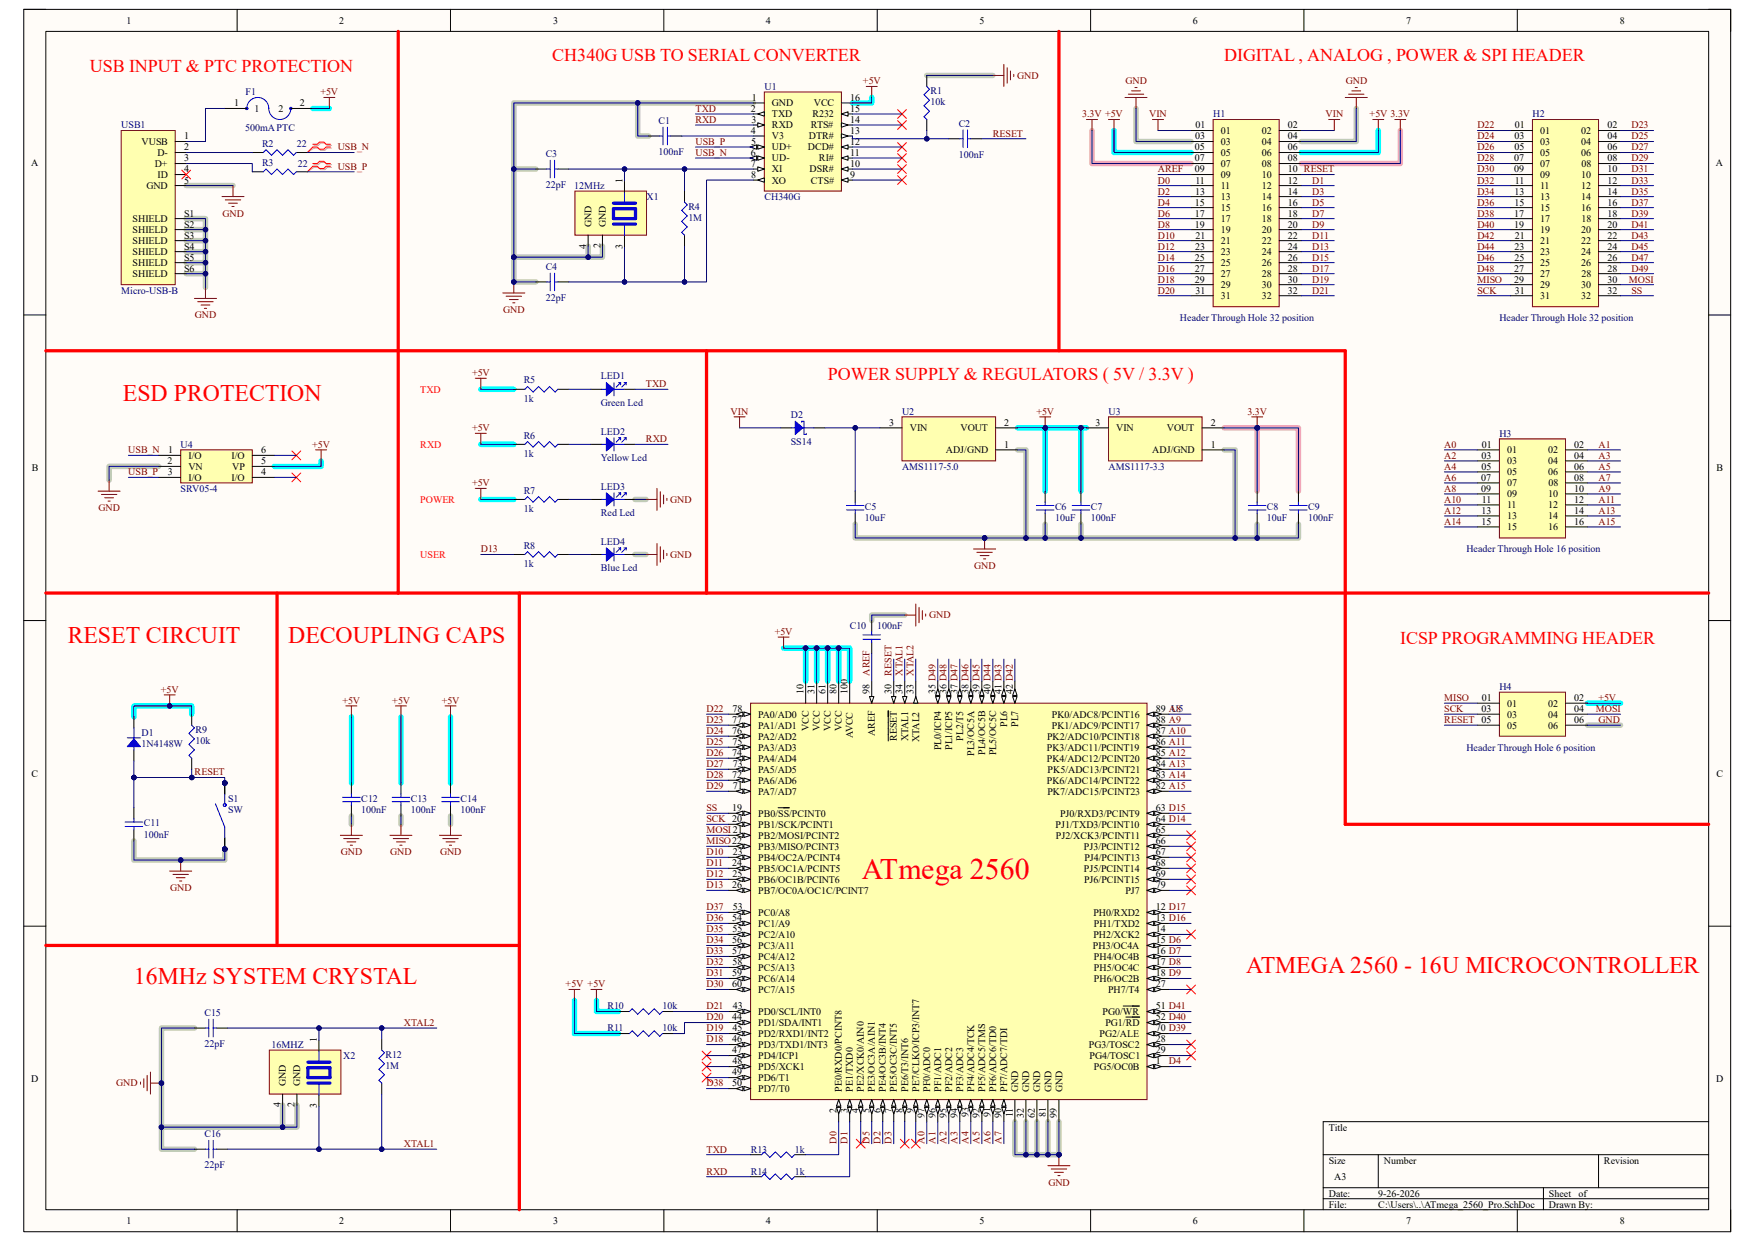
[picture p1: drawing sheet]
<svg xmlns="http://www.w3.org/2000/svg" width="297mm" height="210mm" viewBox="0 0 297 210" stroke-linecap="round" stroke-linejoin="round" font-family="sans-serif">
<defs><g id="words">
<text font-size="5" fill="#f00" x="145.8" y="148.7">ATmega 2560</text>
<g font-size="4" fill="#f00">
<text x="20.8" y="67.8">ESD PROTECTION</text>
<text x="11.5" y="108.8">RESET CIRCUIT</text>
<text x="48.8" y="108.8">DECOUPLING CAPS</text>
<text x="22.6" y="166.6">16MHz SYSTEM CRYSTAL</text>
<text x="210.9" y="164.7">ATMEGA 2560 - 16U MICROCONTROLLER</text>
</g>
<g font-size="3" fill="#f00">
<text x="93.5" y="10.2">CH340G USB TO SERIAL CONVERTER</text>
<text x="207.2" y="10.2">DIGITAL , ANALOG , POWER &amp; SPI HEADER</text>
<text x="15.2" y="12.1">USB INPUT &amp; PTC PROTECTION</text>
<text x="140.1" y="64.3">POWER SUPPLY &amp; REGULATORS ( 5V / 3.3V )</text>
<text x="237" y="109.1">ICSP PROGRAMMING HEADER</text>
</g>
<g font-size="1.7">
<text x="21.4" y="4">1</text>
<text x="57.4" y="4">2</text>
<text x="93.6" y="4">3</text>
<text x="129.6" y="4">4</text>
<text x="165.8" y="4">5</text>
<text x="201.8" y="4">6</text>
<text x="238" y="4">7</text>
<text x="274.1" y="4">8</text>
<text x="39.6" y="18">1</text>
<text x="50.7" y="18">2</text>
<text x="127.2" y="17.1">1</text>
<text x="130.6" y="18">GND</text>
<text x="137.7" y="18">VCC</text>
<text x="143.9" y="17.1">16</text>
<text x="31.2" y="23.6">1</text>
<text x="43.1" y="18.9">1</text>
<text x="47.2" y="18.9">2</text>
<text x="127.1" y="18.9">2</text>
<text x="127.1" y="22.6">4</text>
<text x="127.2" y="20.8">3</text>
<text x="130.6" y="19.9">TXD</text>
<text x="130.6" y="21.7">RXD</text>
<text x="130.6" y="23.6">V3</text>
<text x="136.9" y="23.6">DTR#</text>
<text x="137.2" y="21.7">RTS#</text>
<text x="137.5" y="19.9">R232</text>
<text x="143.9" y="22.6">13</text>
<text x="143.9" y="20.8">14</text>
<text x="143.9" y="18.9">15</text>
<text x="202.3" y="23.6">03</text>
<text x="202.3" y="21.7">01</text>
<text x="206.6" y="22.6">01</text>
<text x="213.6" y="22.6">02</text>
<text x="218" y="21.7">02</text>
<text x="218" y="23.6">04</text>
<text x="256.3" y="23.6">03</text>
<text x="256.4" y="21.7">01</text>
<text x="260.6" y="22.6">01</text>
<text x="267.6" y="22.6">02</text>
<text x="272" y="21.7">02</text>
<text x="272" y="23.6">04</text>
<text x="5.3" y="28">A</text>
<text x="24" y="24.5">VUSB</text>
<text x="26.2" y="28.2">D+</text>
<text x="26.6" y="26.4">D-</text>
<text x="31.2" y="25.4">2</text>
<text x="31.2" y="27.3">3</text>
<text x="31.2" y="29.2">4</text>
<text x="127.1" y="26.4">6</text>
<text x="127.1" y="28.2">7</text>
<text x="127.1" y="24.5">5</text>
<text x="130.6" y="25.4">UD+</text>
<text x="130.6" y="27.3">UD-</text>
<text x="130.6" y="29.2">XI</text>
<text x="136.7" y="25.4">DCD#</text>
<text x="137" y="29.2">DSR#</text>
<text x="138.6" y="27.3">RI#</text>
<text x="143.9" y="28.2">10</text>
<text x="143.9" y="26.4">11</text>
<text x="143.9" y="24.5">12</text>
<text x="202.2" y="27.3">07</text>
<text x="202.2" y="29.2">09</text>
<text x="202.2" y="25.4">05</text>
<text x="206.6" y="24.5">03</text>
<text x="206.6" y="26.4">05</text>
<text x="206.6" y="28.2">07</text>
<text x="213.5" y="24.5">04</text>
<text x="213.6" y="26.4">06</text>
<text x="213.6" y="28.2">08</text>
<text x="218" y="25.4">06</text>
<text x="218" y="27.3">08</text>
<text x="218" y="29.2">10 RESET</text>
<text x="256.2" y="27.3">07</text>
<text x="256.2" y="29.2">09</text>
<text x="256.3" y="25.4">05</text>
<text x="260.6" y="24.5">03</text>
<text x="260.6" y="26.4">05</text>
<text x="260.6" y="28.2">07</text>
<text x="267.6" y="24.5">04</text>
<text x="267.6" y="26.4">06</text>
<text x="267.6" y="28.2">08</text>
<text x="272" y="25.4">06</text>
<text x="272" y="27.3">08</text>
<text x="272" y="29.2">10</text>
<text x="290.4" y="28">A</text>
<text x="24.8" y="32">GND</text>
<text x="26.6" y="30.1">ID</text>
<text x="31.2" y="31.1">5</text>
<text x="105.3" y="31" transform="rotate(-90 105.3 31)">1</text>
<text x="127.1" y="30.1">8</text>
<text x="130.6" y="31.1">XO</text>
<text x="137.2" y="31.1">CTS#</text>
<text x="143.9" y="30.1">9</text>
<text x="202.2" y="34.8">15</text>
<text x="202.3" y="32.9">13</text>
<text x="202.3" y="31.1">11</text>
<text x="206.6" y="30.1">09</text>
<text x="206.6" y="32">11</text>
<text x="206.6" y="33.9">13</text>
<text x="206.6" y="35.7">15</text>
<text x="213.5" y="33.9">14</text>
<text x="213.6" y="30.1">10</text>
<text x="213.6" y="32">12</text>
<text x="213.6" y="35.7">16</text>
<text x="218" y="31.1">12</text>
<text x="218" y="32.9">14</text>
<text x="218" y="34.8">16</text>
<text x="256.3" y="34.8">15</text>
<text x="256.3" y="32.9">13</text>
<text x="256.4" y="31.1">11</text>
<text x="260.6" y="30.1">09</text>
<text x="260.6" y="32">11</text>
<text x="260.6" y="33.9">13</text>
<text x="260.6" y="35.7">15</text>
<text x="267.6" y="30.1">10</text>
<text x="267.6" y="32">12</text>
<text x="267.6" y="33.9">14</text>
<text x="267.6" y="35.7">16</text>
<text x="272" y="31.1">12</text>
<text x="272" y="32.9">14</text>
<text x="272" y="34.8">16</text>
<text x="22.4" y="37.6">SHIELD</text>
<text x="22.4" y="39.5">SHIELD</text>
<text x="22.4" y="41.3">SHIELD</text>
<text x="31.2" y="36.7">S1</text>
<text x="31.2" y="38.5">S2</text>
<text x="31.2" y="40.4">S3</text>
<text x="100.1" y="38.5" transform="rotate(-90 100.1 38.5)">GND</text>
<text x="102.5" y="38.5" transform="rotate(-90 102.5 38.5)">GND</text>
<text x="202.2" y="36.7">17</text>
<text x="202.2" y="38.5">19</text>
<text x="202.3" y="40.4">21</text>
<text x="206.6" y="37.6">17</text>
<text x="206.6" y="39.5">19</text>
<text x="206.6" y="41.3">21</text>
<text x="213.6" y="37.6">18</text>
<text x="213.6" y="39.5">20</text>
<text x="213.6" y="41.3">22</text>
<text x="218" y="36.7">18</text>
<text x="218" y="38.5">20</text>
<text x="218" y="40.4">22</text>
<text x="256.2" y="36.7">17</text>
<text x="256.2" y="38.5">19</text>
<text x="256.4" y="40.4">21</text>
<text x="260.6" y="37.6">17</text>
<text x="260.6" y="39.5">19</text>
<text x="260.6" y="41.3">21</text>
<text x="267.6" y="39.5">20</text>
<text x="267.6" y="41.3">22</text>
<text x="267.6" y="37.6">18</text>
<text x="272" y="36.7">18</text>
<text x="272" y="38.5">20</text>
<text x="272" y="40.4">22</text>
<text x="22.4" y="43.2">SHIELD</text>
<text x="22.4" y="45">SHIELD</text>
<text x="22.4" y="46.9">SHIELD</text>
<text x="31.2" y="42.2">S4</text>
<text x="31.2" y="44.1">S5</text>
<text x="31.2" y="46">S6</text>
<text x="99.2" y="42.1" transform="rotate(-90 99.2 42.1)">4</text>
<text x="101.6" y="42" transform="rotate(-90 101.6 42)">2</text>
<text x="105.3" y="42.2" transform="rotate(-90 105.3 42.2)">3</text>
<text x="202.2" y="46">27</text>
<text x="202.2" y="47.8">29</text>
<text x="202.2" y="44.1">25</text>
<text x="202.3" y="42.2">23</text>
<text x="206.6" y="43.2">23</text>
<text x="206.6" y="45">25</text>
<text x="206.6" y="46.9">27</text>
<text x="213.5" y="43.2">24</text>
<text x="213.6" y="45">26</text>
<text x="213.6" y="46.9">28</text>
<text x="218" y="42.2">24</text>
<text x="218" y="44.1">26</text>
<text x="218" y="46">28</text>
<text x="218" y="47.8">30</text>
<text x="256.2" y="46">27</text>
<text x="256.2" y="47.8">29</text>
<text x="256.3" y="44.1">25</text>
<text x="256.3" y="42.2">23</text>
<text x="260.6" y="43.2">23</text>
<text x="260.6" y="45">25</text>
<text x="260.6" y="46.9">27</text>
<text x="267.6" y="43.2">24</text>
<text x="267.6" y="45">26</text>
<text x="267.6" y="46.9">28</text>
<text x="272" y="42.2">24</text>
<text x="272" y="44.1">26</text>
<text x="272" y="46">28</text>
<text x="272" y="47.8">30</text>
<text x="202.3" y="49.7">31</text>
<text x="206.6" y="48.8">29</text>
<text x="206.6" y="50.6">31</text>
<text x="213.6" y="48.8">30</text>
<text x="213.6" y="50.6">32</text>
<text x="218" y="49.7">32</text>
<text x="256.4" y="49.7">31</text>
<text x="260.6" y="48.8">29</text>
<text x="260.6" y="50.6">31</text>
<text x="267.6" y="48.8">30</text>
<text x="267.6" y="50.6">32</text>
<text x="272" y="49.7">32</text>
<text x="28.4" y="76.7">1</text>
<text x="31.9" y="77.6">I/O</text>
<text x="39.2" y="77.6">I/O</text>
<text x="44.2" y="76.7">6</text>
<text x="150.5" y="72.1">3</text>
<text x="154" y="73">VIN</text>
<text x="160.1" y="76.7">ADJ/GND</text>
<text x="162.6" y="73">VOUT</text>
<text x="170" y="72.1">2</text>
<text x="170" y="75.8">1</text>
<text x="185.4" y="72.1">3</text>
<text x="188.9" y="73">VIN</text>
<text x="195" y="76.7">ADJ/GND</text>
<text x="197.5" y="73">VOUT</text>
<text x="204.9" y="72.1">2</text>
<text x="204.9" y="75.8">1</text>
<text x="250.7" y="77.6">03</text>
<text x="250.8" y="75.8">01</text>
<text x="255.1" y="76.7">01</text>
<text x="262" y="76.7">02</text>
<text x="266.4" y="75.8">02</text>
<text x="266.4" y="77.6">04</text>
<text x="5.4" y="79.8">B</text>
<text x="28.3" y="78.6">2</text>
<text x="28.4" y="80.4">3</text>
<text x="31.9" y="81.4">I/O</text>
<text x="31.9" y="79.5">VN</text>
<text x="39.2" y="81.4">I/O</text>
<text x="39.3" y="79.5">VP</text>
<text x="44.2" y="78.6">5</text>
<text x="44.2" y="80.4">4</text>
<text x="250.7" y="81.4">07</text>
<text x="250.7" y="83.2">09</text>
<text x="250.7" y="79.5">05</text>
<text x="255.1" y="78.6">03</text>
<text x="255.1" y="80.4">05</text>
<text x="255.1" y="82.3">07</text>
<text x="262" y="78.6">04</text>
<text x="262" y="80.4">06</text>
<text x="262" y="82.3">08</text>
<text x="266.4" y="79.5">06</text>
<text x="266.4" y="81.4">08</text>
<text x="266.4" y="83.2">10</text>
<text x="290.5" y="79.8">B</text>
<text x="250.7" y="87">13</text>
<text x="250.7" y="88.8">15</text>
<text x="250.8" y="85.1">11</text>
<text x="255.1" y="84.2">09</text>
<text x="255.1" y="86">11</text>
<text x="255.1" y="87.9">13</text>
<text x="255.1" y="89.7">15</text>
<text x="262" y="84.2">10</text>
<text x="262" y="86">12</text>
<text x="262" y="87.9">14</text>
<text x="262" y="89.7">16</text>
<text x="266.4" y="85.1">12</text>
<text x="266.4" y="87">14</text>
<text x="266.4" y="88.8">16</text>
<text x="136" y="117.5" transform="rotate(-90 136 117.5)">10</text>
<text x="137.8" y="117.5" transform="rotate(-90 137.8 117.5)">31</text>
<text x="139.7" y="117.5" transform="rotate(-90 139.7 117.5)">61</text>
<text x="141.6" y="117.5" transform="rotate(-90 141.6 117.5)">80</text>
<text x="143.4" y="117.5" transform="rotate(-90 143.4 117.5)">100</text>
<text x="147.1" y="117.5" transform="rotate(-90 147.1 117.5)">98</text>
<text x="150.9" y="117.5" transform="rotate(-90 150.9 117.5)">30</text>
<text x="152.7" y="117.5" transform="rotate(-90 152.7 117.5)">34</text>
<text x="154.6" y="117.5" transform="rotate(-90 154.6 117.5)">33</text>
<text x="158.3" y="117.5" transform="rotate(-90 158.3 117.5)">35 D49</text>
<text x="160.2" y="117.5" transform="rotate(-90 160.2 117.5)">36 D48</text>
<text x="162.1" y="117.5" transform="rotate(-90 162.1 117.5)">37 D47</text>
<text x="163.9" y="117.5" transform="rotate(-90 163.9 117.5)">38 D46</text>
<text x="165.8" y="117.5" transform="rotate(-90 165.8 117.5)">39 D45</text>
<text x="167.6" y="117.5" transform="rotate(-90 167.6 117.5)">40 D44</text>
<text x="169.5" y="117.5" transform="rotate(-90 169.5 117.5)">41 D43</text>
<text x="171.4" y="117.5" transform="rotate(-90 171.4 117.5)">42 D42</text>
<text x="250.8" y="118.7">01</text>
<text x="255.1" y="119.6">01</text>
<text x="262" y="119.6">02</text>
<text x="266.4" y="118.7">02</text>
<text x="123.9" y="124.2">76</text>
<text x="123.9" y="122.4">77</text>
<text x="124" y="120.5">78</text>
<text x="128.3" y="125.2">PA2/AD2</text>
<text x="128.3" y="123.3">PA1/AD1</text>
<text x="128.3" y="121.5">PA0/AD0</text>
<text x="136.9" y="123.7" transform="rotate(-90 136.9 123.7)">VCC</text>
<text x="138.8" y="123.7" transform="rotate(-90 138.8 123.7)">VCC</text>
<text x="140.6" y="123.7" transform="rotate(-90 140.6 123.7)">VCC</text>
<text x="142.5" y="123.7" transform="rotate(-90 142.5 123.7)">VCC</text>
<text x="144.4" y="124.9" transform="rotate(-90 144.4 124.9)">AVCC</text>
<text x="148.1" y="124.5" transform="rotate(-90 148.1 124.5)">AREF</text>
<text x="151.8" y="125.4" transform="rotate(-90 151.8 125.4)">RESET</text>
<text x="153.7" y="125.4" transform="rotate(-90 153.7 125.4)">XTAL1</text>
<text x="155.5" y="125.6" transform="rotate(-90 155.5 125.6)">XTAL2</text>
<text x="163" y="125.3" transform="rotate(-90 163 125.3)">PL2/T5</text>
<text x="170.4" y="123" transform="rotate(-90 170.4 123)">PL6</text>
<text x="172.3" y="123" transform="rotate(-90 172.3 123)">PL7</text>
<text x="177.2" y="125.2">PK2/ADC10/PCINT18</text>
<text x="178" y="123.3">PK1/ADC9/PCINT17</text>
<text x="178" y="121.5">PK0/ADC8/PCINT16</text>
<text x="195.6" y="124.2">87 A10</text>
<text x="195.6" y="122.4">88 A9</text>
<text x="195.6" y="120.5">89 A8</text>
<text x="250.7" y="120.5">03</text>
<text x="255.1" y="121.5">03</text>
<text x="255.1" y="123.3">05</text>
<text x="262" y="121.5">04</text>
<text x="262" y="123.3">06</text>
<text x="266.4" y="120.5">04</text>
<text x="266.4" y="122.4">06</text>
<text x="5.3" y="131.4">C</text>
<text x="123.9" y="131.7">72</text>
<text x="123.9" y="128">74</text>
<text x="124" y="126.1">75</text>
<text x="124" y="129.8">73</text>
<text x="128.3" y="130.8">PA5/AD5</text>
<text x="128.3" y="128.9">PA4/AD4</text>
<text x="128.3" y="127">PA3/AD3</text>
<text x="159.3" y="127" transform="rotate(-90 159.3 127)">PL0/ICP4</text>
<text x="161.1" y="126.9" transform="rotate(-90 161.1 126.9)">PL1/ICP5</text>
<text x="164.8" y="127.9" transform="rotate(-90 164.8 127.9)">PL3/OC5A</text>
<text x="166.7" y="127.8" transform="rotate(-90 166.7 127.8)">PL4/OC5B</text>
<text x="168.6" y="127.8" transform="rotate(-90 168.6 127.8)">PL5/OC5C</text>
<text x="177.2" y="128.9">PK4/ADC12/PCINT20</text>
<text x="177.2" y="127">PK3/ADC11/PCINT19</text>
<text x="177.3" y="130.8">PK5/ADC13/PCINT21</text>
<text x="195.6" y="131.7">83 A14</text>
<text x="195.6" y="129.8">84 A13</text>
<text x="195.6" y="128">85 A12</text>
<text x="195.6" y="126.1">86 A11</text>
<text x="290.5" y="131.4">C</text>
<text x="123.9" y="137.3">19</text>
<text x="124" y="133.6">71</text>
<text x="128.3" y="134.5">PA7/AD7</text>
<text x="128.3" y="132.6">PA6/AD6</text>
<text x="177.2" y="132.6">PK6/ADC14/PCINT22</text>
<text x="177.2" y="134.5">PK7/ADC15/PCINT23</text>
<text x="195.6" y="137.3">63 D15</text>
<text x="195.6" y="133.6">82 A15</text>
<text x="128.3" y="138.2">PB0/SS/PCINT0</text>
<text x="128.3" y="140.1">PB1/SCK/PCINT1</text>
<text x="128.3" y="141.9">PB2/MOSI/PCINT2</text>
<text x="128.3" y="143.8">PB3/MISO/PCINT3</text>
<text x="178.6" y="140.1">PJ1/TXD3/PCINT10</text>
<text x="178.7" y="141.9">PJ2/XCK3/PCINT11</text>
<text x="179.4" y="138.2">PJ0/RXD3/PCINT9</text>
<text x="183.4" y="143.8">PJ3/PCINT12</text>
<text x="195.6" y="139.1">64 D14</text>
<text x="195.6" y="141">65</text>
<text x="195.6" y="142.9">66</text>
<text x="123.9" y="146.6">24</text>
<text x="124" y="148.5">25</text>
<text x="124" y="144.7">23</text>
<text x="128.3" y="145.7">PB4/OC2A/PCINT4</text>
<text x="128.3" y="147.5">PB5/OC1A/PCINT5</text>
<text x="128.3" y="149.4">PB6/OC1B/PCINT6</text>
<text x="183.4" y="147.5">PJ5/PCINT14</text>
<text x="183.5" y="149.4">PJ6/PCINT15</text>
<text x="183.5" y="145.7">PJ4/PCINT13</text>
<text x="195.6" y="144.7">67</text>
<text x="195.6" y="146.6">68</text>
<text x="195.6" y="148.5">69</text>
<text x="123.9" y="150.3">26</text>
<text x="123.9" y="155.9">54</text>
<text x="124" y="154.1">53</text>
<text x="128.3" y="151.3">PB7/OC0A/OC1C/PCINT7</text>
<text x="128.3" y="155">PC0/A8</text>
<text x="185" y="155">PH0/RXD2</text>
<text x="190.5" y="151.3">PJ7</text>
<text x="195.6" y="154.1">12 D17</text>
<text x="195.6" y="155.9">13 D16</text>
<text x="195.6" y="150.3">79</text>
<text x="123.9" y="159.6">56</text>
<text x="123.9" y="161.5">57</text>
<text x="124" y="157.8">55</text>
<text x="128.3" y="156.8">PC1/A9</text>
<text x="128.3" y="158.7">PC2/A10</text>
<text x="128.3" y="160.6">PC3/A11</text>
<text x="185" y="160.6">PH3/OC4A</text>
<text x="185" y="158.7">PH2/XCK2</text>
<text x="185.1" y="156.8">PH1/TXD2</text>
<text x="195.6" y="157.8">14</text>
<text x="195.6" y="159.6">15 D6</text>
<text x="195.6" y="161.5">16 D7</text>
<text x="123.9" y="165.2">59</text>
<text x="123.9" y="167.1">60</text>
<text x="124" y="163.4">58</text>
<text x="128.3" y="162.4">PC4/A12</text>
<text x="128.3" y="164.3">PC5/A13</text>
<text x="128.3" y="166.2">PC6/A14</text>
<text x="185.1" y="162.4">PH4/OC4B</text>
<text x="185.1" y="164.3">PH5/OC4C</text>
<text x="185.1" y="166.2">PH6/OC2B</text>
<text x="195.6" y="163.4">17 D8</text>
<text x="195.6" y="165.2">18 D9</text>
<text x="195.6" y="167.1">27</text>
<text x="123.9" y="172.7">44</text>
<text x="124" y="170.8">43</text>
<text x="128.3" y="171.7">PD0/SCL/INT0</text>
<text x="128.3" y="173.6">PD1/SDA/INT1</text>
<text x="128.3" y="168">PC7/A15</text>
<text x="186.6" y="171.7">PG0/WR</text>
<text x="187.1" y="173.6">PG1/RD</text>
<text x="187.5" y="168">PH7/T4</text>
<text x="195.6" y="170.8">51 D41</text>
<text x="195.6" y="172.7">52 D40</text>
<text x="53.6" y="176.4" transform="rotate(-90 53.6 176.4)">1</text>
<text x="123.9" y="176.4">46</text>
<text x="123.9" y="178.3">47</text>
<text x="124" y="174.5">45</text>
<text x="128.3" y="175.5">PD2/RXD1/INT2</text>
<text x="128.3" y="177.3">PD3/TXD1/INT3</text>
<text x="128.3" y="179.2">PD4/ICP1</text>
<text x="184.3" y="177.3">PG3/TOSC2</text>
<text x="184.4" y="179.2">PG4/TOSC1</text>
<text x="186.1" y="175.5">PG2/ALE</text>
<text x="195.6" y="176.4">28</text>
<text x="195.6" y="178.3">29</text>
<text x="195.6" y="174.5">70 D39</text>
<text x="5.3" y="183.2">D</text>
<text x="48.4" y="183.8" transform="rotate(-90 48.4 183.8)">GND</text>
<text x="50.8" y="183.8" transform="rotate(-90 50.8 183.8)">GND</text>
<text x="123.9" y="182">49</text>
<text x="123.9" y="183.9">50</text>
<text x="124" y="180.1">48</text>
<text x="128.3" y="181.1">PD5/XCK1</text>
<text x="128.3" y="182.9">PD6/T1</text>
<text x="128.3" y="184.8">PD7/T0</text>
<text x="142.5" y="184.8" transform="rotate(-90 142.5 184.8)">PE0/RXD0/PCINT8</text>
<text x="144.4" y="184.8" transform="rotate(-90 144.4 184.8)">PE1/TXD0</text>
<text x="146.2" y="184.8" transform="rotate(-90 146.2 184.8)">PE2/XCK0/AIN0</text>
<text x="148.1" y="184.8" transform="rotate(-90 148.1 184.8)">PE3/OC3A/AIN1</text>
<text x="149.9" y="184.8" transform="rotate(-90 149.9 184.8)">PE4/OC3B/INT4</text>
<text x="151.8" y="184.8" transform="rotate(-90 151.8 184.8)">PE5/OC3C/INT5</text>
<text x="153.7" y="184.8" transform="rotate(-90 153.7 184.8)">PE6/T3/INT6</text>
<text x="155.5" y="184.8" transform="rotate(-90 155.5 184.8)">PE7/CLKO/ICP3/INT7</text>
<text x="157.4" y="184.8" transform="rotate(-90 157.4 184.8)">PF0/ADC0</text>
<text x="159.3" y="184.8" transform="rotate(-90 159.3 184.8)">PF1/ADC1</text>
<text x="161.1" y="184.8" transform="rotate(-90 161.1 184.8)">PF2/ADC2</text>
<text x="163" y="184.8" transform="rotate(-90 163 184.8)">PF3/ADC3</text>
<text x="164.8" y="184.8" transform="rotate(-90 164.8 184.8)">PF4/ADC4/TCK</text>
<text x="166.7" y="184.8" transform="rotate(-90 166.7 184.8)">PF5/ADC5/TMS</text>
<text x="168.6" y="184.8" transform="rotate(-90 168.6 184.8)">PF6/ADC6/TD0</text>
<text x="170.4" y="184.8" transform="rotate(-90 170.4 184.8)">PF7/ADC7/TDI</text>
<text x="172.3" y="184.8" transform="rotate(-90 172.3 184.8)">GND</text>
<text x="174.2" y="184.8" transform="rotate(-90 174.2 184.8)">GND</text>
<text x="176.1" y="184.8" transform="rotate(-90 176.1 184.8)">GND</text>
<text x="177.9" y="184.8" transform="rotate(-90 177.9 184.8)">GND</text>
<text x="179.8" y="184.8" transform="rotate(-90 179.8 184.8)">GND</text>
<text x="185.1" y="181.1">PG5/OC0B</text>
<text x="195.6" y="180.1">1</text>
<text x="290.4" y="183.2">D</text>
<text x="47.5" y="187.4" transform="rotate(-90 47.5 187.4)">4</text>
<text x="49.9" y="187.4" transform="rotate(-90 49.9 187.4)">2</text>
<text x="53.6" y="187.5" transform="rotate(-90 53.6 187.5)">3</text>
<text x="141.6" y="188.3" transform="rotate(-90 141.6 188.3)">2</text>
<text x="143.4" y="188.3" transform="rotate(-90 143.4 188.3)">3</text>
<text x="145.3" y="188.3" transform="rotate(-90 145.3 188.3)">4</text>
<text x="147.1" y="188.3" transform="rotate(-90 147.1 188.3)">5</text>
<text x="149" y="188.3" transform="rotate(-90 149 188.3)">6</text>
<text x="150.9" y="188.3" transform="rotate(-90 150.9 188.3)">7</text>
<text x="152.7" y="188.3" transform="rotate(-90 152.7 188.3)">8</text>
<text x="154.6" y="188.3" transform="rotate(-90 154.6 188.3)">9</text>
<text x="156.5" y="189.2" transform="rotate(-90 156.5 189.2)">97</text>
<text x="158.3" y="189.2" transform="rotate(-90 158.3 189.2)">96</text>
<text x="160.2" y="189.1" transform="rotate(-90 160.2 189.1)">95</text>
<text x="162.1" y="189.2" transform="rotate(-90 162.1 189.2)">94</text>
<text x="163.9" y="189.1" transform="rotate(-90 163.9 189.1)">93</text>
<text x="165.8" y="189.2" transform="rotate(-90 165.8 189.2)">92</text>
<text x="167.6" y="189.1" transform="rotate(-90 167.6 189.1)">91</text>
<text x="169.5" y="189.2" transform="rotate(-90 169.5 189.2)">90</text>
<text x="171.4" y="189.1" transform="rotate(-90 171.4 189.1)">11</text>
<text x="173.3" y="189.2" transform="rotate(-90 173.3 189.2)">32</text>
<text x="175.1" y="189.2" transform="rotate(-90 175.1 189.2)">62</text>
<text x="177" y="189.1" transform="rotate(-90 177 189.1)">81</text>
<text x="178.9" y="189.2" transform="rotate(-90 178.9 189.2)">99</text>
<text x="224.9" y="191.3">Title</text>
<text x="224.9" y="196.9">Size</text>
<text x="234.2" y="196.9">Number</text>
<text x="271.4" y="196.9">Revision</text>
<text x="224.9" y="202.5">Date:</text>
<text x="225.8" y="199.7">A3</text>
<text x="233.3" y="202.5">9-26-2026</text>
<text x="262.1" y="202.5">Sheet</text>
<text x="267.2" y="202.5">of</text>
<text x="21.4" y="207.2">1</text>
<text x="57.4" y="207.2">2</text>
<text x="93.6" y="207.2">3</text>
<text x="129.6" y="207.2">4</text>
<text x="165.8" y="207.2">5</text>
<text x="201.8" y="207.2">6</text>
<text x="224.9" y="204.4">File:</text>
<text x="233.3" y="204.4">C:\Users\..\ATmega_2560_Pro.SchDoc</text>
<text x="238" y="207.2">7</text>
<text x="262.1" y="204.4">Drawn By:</text>
<text x="274.1" y="207.2">8</text>
</g>
<g font-size="1.7" fill="#000080">
<text x="41.6" y="16.1">F1</text>
<text x="129.4" y="15.2">U1</text>
<text x="157.5" y="16">R1</text>
<text x="157.5" y="17.8">10k</text>
<text x="20.5" y="21.7">USB1</text>
<text x="41.5" y="22.1">500mA PTC</text>
<text x="111.5" y="21">C1</text>
<text x="162.3" y="21.5">C2</text>
<text x="205.3" y="19.9">H1</text>
<text x="259.3" y="19.9">H2</text>
<text x="44.4" y="28.1">R3</text>
<text x="44.4" y="24.8">R2</text>
<text x="50.2" y="24.9">22</text>
<text x="50.4" y="28.2">22</text>
<text x="92.4" y="26.6">C3</text>
<text x="111.5" y="26.2">100nF</text>
<text x="162.3" y="26.7">100nF</text>
<text x="92.4" y="31.8">22pF</text>
<text x="97.2" y="32">12MHz</text>
<text x="109.4" y="33.9">X1</text>
<text x="116.5" y="35.5">R4</text>
<text x="129.4" y="33.9">CH340G</text>
<text x="116.5" y="37.4">1M</text>
<text x="92.4" y="45.7">C4</text>
<text x="20.5" y="49.7">Micro-USB-B</text>
<text x="92.4" y="50.9">22pF</text>
<text x="199.7" y="54.4">Header Through Hole 32 position</text>
<text x="253.7" y="54.4">Header Through Hole 32 position</text>
<text x="88.6" y="64.9">R5</text>
<text x="101.7" y="64.2">LED1</text>
<text x="88.6" y="68">1k</text>
<text x="101.7" y="68.7">Green Led</text>
<text x="133.8" y="70.7">D2</text>
<text x="152.7" y="70.2">U2</text>
<text x="187.6" y="70.2">U3</text>
<text x="30.6" y="75.8">U4</text>
<text x="88.6" y="74.2">R6</text>
<text x="88.6" y="77.3">1k</text>
<text x="101.7" y="73.5">LED2</text>
<text x="133.8" y="75.2">SS14</text>
<text x="253.7" y="73.9">H3</text>
<text x="30.6" y="83.2">SRV05-4</text>
<text x="88.6" y="83.5">R7</text>
<text x="101.7" y="78">Yellow Led</text>
<text x="101.7" y="82.8">LED3</text>
<text x="152.7" y="79.5">AMS1117-5.0</text>
<text x="187.6" y="79.5">AMS1117-3.3</text>
<text x="88.6" y="86.7">1k</text>
<text x="101.7" y="87.3">Red Led</text>
<text x="146.4" y="86.3">C5</text>
<text x="146.4" y="88.2">10uF</text>
<text x="178.6" y="86.3">C6</text>
<text x="178.6" y="88.2">10uF</text>
<text x="184.6" y="86.3">C7</text>
<text x="184.6" y="88.2">100nF</text>
<text x="214.4" y="86.3">C8</text>
<text x="214.4" y="88.2">10uF</text>
<text x="221.4" y="86.3">C9</text>
<text x="221.4" y="88.2">100nF</text>
<text x="88.6" y="92.8">R8</text>
<text x="101.7" y="92.2">LED4</text>
<text x="248.2" y="93.5">Header Through Hole 16 position</text>
<text x="88.6" y="96">1k</text>
<text x="101.7" y="96.6">Blue Led</text>
<text x="143.8" y="106.5">C10</text>
<text x="148.5" y="106.5">100nF</text>
<text x="253.7" y="116.8">H4</text>
<text x="24" y="124.5">D1</text>
<text x="33.1" y="124">R9</text>
<text x="33.1" y="125.9">10k</text>
<text x="198.2" y="120.5">U5</text>
<text x="24" y="126.4">1N4148W</text>
<text x="248.2" y="127">Header Through Hole 6 position</text>
<text x="38.6" y="135.7">S1</text>
<text x="38.6" y="137.5">SW</text>
<text x="61.1" y="135.7">C12</text>
<text x="61.1" y="137.5">100nF</text>
<text x="69.5" y="135.7">C13</text>
<text x="69.5" y="137.5">100nF</text>
<text x="77.9" y="135.7">C14</text>
<text x="77.9" y="137.5">100nF</text>
<text x="24.3" y="139.9">C11</text>
<text x="24.3" y="141.8">100nF</text>
<text x="34.6" y="172">C15</text>
<text x="102.8" y="170.8">R10</text>
<text x="112.1" y="170.8">10k</text>
<text x="34.6" y="177.2">22pF</text>
<text x="46" y="177.3">16MHZ</text>
<text x="58.1" y="179.2">X2</text>
<text x="65.2" y="179">R12</text>
<text x="102.8" y="174.5">R11</text>
<text x="112.1" y="174.5">10k</text>
<text x="65.2" y="180.9">1M</text>
<text x="34.6" y="192.4">C16</text>
<text x="34.6" y="197.7">22pF</text>
<text x="127" y="195.1">R13</text>
<text x="134.5" y="195.1">1k</text>
<text x="127" y="198.8">R14</text>
<text x="134.5" y="198.8">1k</text>
</g>
<g font-size="1.7" fill="#800000">
<text x="54.2" y="16.1">+5V</text>
<text x="146" y="14.3">+5V</text>
<text x="172.1" y="13.3">GND</text>
<text x="190.5" y="14.3">GND</text>
<text x="227.8" y="14.3">GND</text>
<text x="117.7" y="18.9">TXD</text>
<text x="117.7" y="20.8">RXD</text>
<text x="168" y="23.1">RESET</text>
<text x="183.1" y="19.9">3.3V +5V</text>
<text x="194.5" y="19.9">VIN</text>
<text x="224.3" y="19.9">VIN</text>
<text x="231.8" y="19.9">+5V 3.3V</text>
<text x="250" y="21.7">D22</text>
<text x="250" y="23.6">D24</text>
<text x="276.1" y="21.7">D23</text>
<text x="276.1" y="23.6">D25</text>
<text x="57.1" y="25.4">USB_N</text>
<text x="57.1" y="28.7">USB_P</text>
<text x="117.7" y="24.5">USB_P</text>
<text x="117.7" y="26.4">USB_N</text>
<text x="196" y="29.2">AREF</text>
<text x="250" y="25.4">D26</text>
<text x="250" y="27.3">D28</text>
<text x="250" y="29.2">D30</text>
<text x="276.1" y="27.3">D29</text>
<text x="276.1" y="29.2">D31</text>
<text x="276.1" y="25.4">D27</text>
<text x="196" y="31.1">D0</text>
<text x="196" y="32.9">D2</text>
<text x="196" y="34.8">D4</text>
<text x="222.1" y="31.1">D1</text>
<text x="222.1" y="32.9">D3</text>
<text x="222.1" y="34.8">D5</text>
<text x="250" y="31.1">D32</text>
<text x="250" y="32.9">D34</text>
<text x="250" y="34.8">D36</text>
<text x="276.1" y="31.1">D33</text>
<text x="276.1" y="32.9">D35</text>
<text x="276.1" y="34.8">D37</text>
<text x="37.6" y="36.7">GND</text>
<text x="196" y="36.7">D6</text>
<text x="196" y="38.5">D8</text>
<text x="196" y="40.4">D10</text>
<text x="222.1" y="36.7">D7</text>
<text x="222.1" y="38.5">D9</text>
<text x="222.1" y="40.4">D11</text>
<text x="250" y="36.7">D38</text>
<text x="250" y="38.5">D40</text>
<text x="250" y="40.4">D42</text>
<text x="276.1" y="36.7">D39</text>
<text x="276.1" y="38.5">D41</text>
<text x="276.1" y="40.4">D43</text>
<text x="196" y="42.2">D12</text>
<text x="196" y="44.1">D14</text>
<text x="196" y="46">D16</text>
<text x="196" y="47.8">D18</text>
<text x="222.1" y="42.2">D13</text>
<text x="222.1" y="44.1">D15</text>
<text x="222.1" y="46">D17</text>
<text x="222.1" y="47.8">D19</text>
<text x="250" y="42.2">D44</text>
<text x="250" y="44.1">D46</text>
<text x="250" y="46">D48</text>
<text x="250" y="47.8">MISO</text>
<text x="275.7" y="47.8">MOSI</text>
<text x="276.1" y="42.2">D45</text>
<text x="276.1" y="44.1">D47</text>
<text x="276.1" y="46">D49</text>
<text x="33" y="53.9">GND</text>
<text x="85.2" y="53">GND</text>
<text x="196" y="49.7">D20</text>
<text x="222.1" y="49.7">D21</text>
<text x="250" y="49.7">SCK</text>
<text x="276.1" y="49.7">SS</text>
<text x="79.9" y="63.7">+5V</text>
<text x="109.3" y="65.5">TXD</text>
<text x="123.7" y="70.2">VIN</text>
<text x="175.4" y="70.2">+5V</text>
<text x="211.1" y="70.2">3.3V</text>
<text x="21.7" y="76.7">USB_N</text>
<text x="52.8" y="75.8">+5V</text>
<text x="79.9" y="73">+5V</text>
<text x="109.3" y="74.8">RXD</text>
<text x="244.4" y="75.8">A0</text>
<text x="244.4" y="77.6">A2</text>
<text x="270.5" y="75.8">A1</text>
<text x="270.5" y="77.6">A3</text>
<text x="21.7" y="80.4">USB_P</text>
<text x="79.9" y="82.3">+5V</text>
<text x="244.4" y="79.5">A4</text>
<text x="244.4" y="81.4">A6</text>
<text x="244.4" y="83.2">A8</text>
<text x="270.5" y="79.5">A5</text>
<text x="270.5" y="81.4">A7</text>
<text x="270.5" y="83.2">A9</text>
<text x="16.7" y="86.5">GND</text>
<text x="113.4" y="85.1">GND</text>
<text x="244.4" y="85.1">A10</text>
<text x="244.4" y="87">A12</text>
<text x="244.4" y="88.8">A14</text>
<text x="270.5" y="85.1">A11</text>
<text x="270.5" y="87">A13</text>
<text x="270.5" y="88.8">A15</text>
<text x="81.4" y="93.5">D13</text>
<text x="113.4" y="94.4">GND</text>
<text x="164.8" y="96.3">GND</text>
<text x="131.1" y="107.4">+5V</text>
<text x="157.2" y="104.6">GND</text>
<text x="27.2" y="117.3">+5V</text>
<text x="58" y="119.1">+5V</text>
<text x="66.4" y="119.1">+5V</text>
<text x="74.8" y="119.1">+5V</text>
<text x="147.1" y="114.3" transform="rotate(-90 147.1 114.3)">AREF</text>
<text x="150.9" y="114.3" transform="rotate(-90 150.9 114.3)">RESET</text>
<text x="152.7" y="114.3" transform="rotate(-90 152.7 114.3)">XTAL1</text>
<text x="154.6" y="114.3" transform="rotate(-90 154.6 114.3)">XTAL2</text>
<text x="244.4" y="118.7">MISO</text>
<text x="270.5" y="118.7">+5V</text>
<text x="119.5" y="120.5">D22</text>
<text x="119.5" y="122.4">D23</text>
<text x="119.5" y="124.2">D24</text>
<text x="244.4" y="120.5">SCK</text>
<text x="244.4" y="122.4">RESET 05</text>
<text x="270.1" y="120.5">MOSI</text>
<text x="270.5" y="122.4">GND</text>
<text x="32.9" y="131.2">RESET</text>
<text x="119.5" y="126.1">D25</text>
<text x="119.5" y="128">D26</text>
<text x="119.5" y="129.8">D27</text>
<text x="119.5" y="131.7">D28</text>
<text x="119.5" y="137.3">SS</text>
<text x="119.5" y="133.6">D29</text>
<text x="119.5" y="139.1">SCK 20</text>
<text x="119.5" y="142.9">MISO22</text>
<text x="119.5" y="141">MOSI21</text>
<text x="57.7" y="144.7">GND</text>
<text x="66" y="144.7">GND</text>
<text x="74.5" y="144.7">GND</text>
<text x="119.5" y="144.7">D10</text>
<text x="119.5" y="146.6">D11</text>
<text x="119.5" y="148.5">D12</text>
<text x="28.8" y="150.8">GND</text>
<text x="119.5" y="154.1">D37</text>
<text x="119.5" y="155.9">D36</text>
<text x="119.5" y="150.3">D13</text>
<text x="119.5" y="157.8">D35</text>
<text x="119.5" y="159.6">D34</text>
<text x="119.5" y="161.5">D33</text>
<text x="95.7" y="167.1">+5V +5V</text>
<text x="119.5" y="163.4">D32</text>
<text x="119.5" y="165.2">D31</text>
<text x="119.5" y="167.1">D30</text>
<text x="68.3" y="173.6">XTAL2</text>
<text x="119.5" y="170.8">D21</text>
<text x="119.5" y="172.7">D20</text>
<text x="119.5" y="174.5">D19</text>
<text x="119.5" y="176.4">D18</text>
<text x="19.6" y="183.9">GND</text>
<text x="119.5" y="183.9">D38</text>
<text x="197.8" y="180.1">D4</text>
<text x="68.3" y="194.1">XTAL1</text>
<text x="119.5" y="195.1">TXD</text>
<text x="141.6" y="193.5" transform="rotate(-90 141.6 193.5)">D0</text>
<text x="143.4" y="193.5" transform="rotate(-90 143.4 193.5)">D1</text>
<text x="147.1" y="193.5" transform="rotate(-90 147.1 193.5)">D5</text>
<text x="149" y="193.5" transform="rotate(-90 149 193.5)">D2</text>
<text x="150.9" y="193.5" transform="rotate(-90 150.9 193.5)">D3</text>
<text x="156.5" y="193.5" transform="rotate(-90 156.5 193.5)">A0</text>
<text x="158.3" y="193.5" transform="rotate(-90 158.3 193.5)">A1</text>
<text x="160.2" y="193.5" transform="rotate(-90 160.2 193.5)">A2</text>
<text x="162.1" y="193.5" transform="rotate(-90 162.1 193.5)">A3</text>
<text x="163.9" y="193.5" transform="rotate(-90 163.9 193.5)">A4</text>
<text x="165.8" y="193.5" transform="rotate(-90 165.8 193.5)">A5</text>
<text x="167.6" y="193.5" transform="rotate(-90 167.6 193.5)">A6</text>
<text x="169.5" y="193.5" transform="rotate(-90 169.5 193.5)">A7</text>
<text x="119.5" y="198.8">RXD</text>
<text x="177.4" y="200.7">GND</text>
</g>
<g font-size="1.7" fill="#f00">
<text x="71.1" y="66.5">TXD</text>
<text x="71.1" y="75.8">RXD</text>
<text x="71.1" y="85.1">POWER</text>
<text x="71.1" y="94.4">USER</text>
</g>
</g></defs>
<path d="M4 1.6h288.9v206.8h-288.9z" fill-rule="evenodd" fill="#fffcf8"/>
<path d="M4 1.6h288.9v206.8h-288.9z" fill="none" stroke="#000" stroke-width=".17"/>
<path d="M7.8 5.3h281.4v199.4h-281.4z" fill-rule="evenodd" fill="#fffcf8"/>
<g fill="none" stroke="#000" stroke-width=".17">
<path d="M4 1.6h3.7M7.8 5.3h281.4v199.4h-281.4zM40.1 1.6v3.7M76.2 1.6v3.7M112.3 1.6v3.7M148.5 1.6v3.7M184.6 1.6v3.7M220.7 1.6v3.7M256.8 1.6v3.7M289.2 1.6h3.7v3.7M4 53.3h3.7M289.2 53.3h3.7"/>
<path d="M4 105h3.8M289.2 105h3.7M4 156.7h3.8M289.2 156.7h3.7M223.9 195.4h65.3M233.3 195.4v5.6M270.5 195.4v5.6M289.2 189.8h-65.3v14.9M40.1 204.7v3.7M76.2 204.7v3.7M112.4 204.7v3.7M148.5 204.7v3.7"/>
<path d="M184.6 204.7v3.7M220.7 204.7v3.7M223.9 201h65.3M223.9 202.9h65.3M256.8 204.7v3.7M261.2 201v3.7M292.9 204.7v3.7"/>
</g>
<g fill="none" stroke="#c1ccb7" stroke-width=".93">
<path d="M107.9 17.4h-20.9v11.2M127.5 17.4h-19.6v5.6h1.9M156.8 12.8h11.2M192.3 18.4v5.6h9.3M229.5 18.4v5.6h-9.3M31.5 37h3.3v11.6M31.5 38.9h3.3M31.5 31.4h7.9M90.7 28.6h-3.7v14.9M31.5 46.3h3.3M31.5 44.4h3.3M31.5 42.6h3.3"/>
<path d="M31.5 40.7h3.3M87 43.5v4.2h3.7M99.5 41.7v1.8M102 41.7v1.8h-15M26.9 78.9h-8.4v2.4M172.2 76.1h1.4v14.9M207.2 76.1h1.8v14.9M107.5 93.8h1.8M107.5 84.5h1.8M144.7 88.7v2.3h28.9h3.3v-2.3M182.9 88.7v2.3h-6M212.8 88.7v2.3h-29.9"/>
<path d="M219.7 88.7v2.3h-6.9M153.1 104.1h-5.6v.9M59.5 138.1v1.4M67.9 138.1v1.4M76.2 138.1v1.4M268.7 122.7h5.6M22.7 142.3v3.3h15.3v-1.9M32.9 174h-5.6v20.5h5.6M27.3 190.8h20.5M47.8 187v3.8M50.2 187v3.8h-2.4M171.8 189.8v5.6h7.4v-5.6"/>
<path d="M173.6 189.8v5.6M175.5 189.8v5.6M177.3 189.8v5.6"/>
</g>
<g fill="none" stroke="#0ff" stroke-width=".93">
<path d="M52.9 18.4h2.8M147.5 16.5v.9h-3.2M188.5 22.1v3.7h13.1M233.3 22.1v3.7h-13.1M54.3 78v.9h-7.9M81.4 65.9h5.6M81.4 75.2h5.6M172.2 72.4h11.7M176.9 72.4v10.7M182.9 72.4v10.7M81.4 84.5h5.6M132.6 109.7h3.7v5.6"/>
<path d="M136.3 109.7h1.9v5.6M138.2 109.7h1.9v5.6M140.1 109.7h1.8v5.6M141.9 109.7h1.9v5.6M268.7 119h5.6M32.4 120.9v-1.4h-9.7v1.8M59.5 121.3v11.2M67.9 121.3v11.2M76.2 121.3v11.2M97.2 169.3v5.6h7.5M100.9 169.3v1.9h3.8"/>
</g>
<path d="M184.8 22.1v5.6h16.8M237 22.1v5.6h-16.8M207.2 72.4h5.6M212.8 72.4h6.9v10.7M212.8 72.4v10.7" fill="none" stroke="#eba5c2" stroke-width=".93"/>
<path d="M127 119h67.1v67.1h-67.1z" fill-rule="evenodd" fill="#ffffb0"/>
<path d="M127 119h67.1v67.1h-67.1z" fill="none" stroke="#800000" stroke-width=".17"/>
<path d="M194.1 180.5h3.7" fill="none" stroke="#000" stroke-width=".17"/>
<path d="M194.1 180.5l1.1-.4v.8z" fill="#f8fcff"/>
<path d="M194.1 180.5l1.1-.4v.8z" fill="none" stroke="#000" stroke-width=".17"/>
<path d="M195.4 180.1l1.1 .4-1.1 .4z" fill="#f8fcff"/>
<path d="M141.9 186.1v3.7M195.4 180.1l1.1 .4-1.1 .4z" fill="none" stroke="#000" stroke-width=".17"/>
<path d="M141.9 186.1l.4 1.1h-.7z" fill="#f8fcff"/>
<path d="M141.9 186.1l.4 1.1h-.7z" fill="none" stroke="#000" stroke-width=".17"/>
<path d="M141.6 187.4h.7l-.4 1.1z" fill="#f8fcff"/>
<path d="M141.6 187.4h.7l-.4 1.1zM143.8 186.1v3.7" fill="none" stroke="#000" stroke-width=".17"/>
<path d="M143.8 186.1l.4 1.1h-.8z" fill="#f8fcff"/>
<path d="M143.8 186.1l.4 1.1h-.8z" fill="none" stroke="#000" stroke-width=".17"/>
<path d="M143.4 187.4h.8l-.4 1.1z" fill="#f8fcff"/>
<path d="M143.4 187.4h.8l-.4 1.1zM145.7 186.1v3.7" fill="none" stroke="#000" stroke-width=".17"/>
<path d="M145.7 186.1l.3 1.1h-.7z" fill="#f8fcff"/>
<path d="M145.7 186.1l.3 1.1h-.7z" fill="none" stroke="#000" stroke-width=".17"/>
<path d="M145.3 187.4h.7l-.3 1.1z" fill="#f8fcff"/>
<path d="M145.3 187.4h.7l-.3 1.1zM147.5 186.1v3.7" fill="none" stroke="#000" stroke-width=".17"/>
<path d="M147.5 186.1l.4 1.1h-.7z" fill="#f8fcff"/>
<path d="M147.5 186.1l.4 1.1h-.7z" fill="none" stroke="#000" stroke-width=".17"/>
<path d="M147.2 187.4h.7l-.4 1.1z" fill="#f8fcff"/>
<path d="M147.2 187.4h.7l-.4 1.1zM149.4 186.1v3.7" fill="none" stroke="#000" stroke-width=".17"/>
<path d="M149.4 186.1l.4 1.1h-.8z" fill="#f8fcff"/>
<path d="M149.4 186.1l.4 1.1h-.8z" fill="none" stroke="#000" stroke-width=".17"/>
<path d="M149 187.4h.8l-.4 1.1z" fill="#f8fcff"/>
<path d="M149 187.4h.8l-.4 1.1zM151.3 186.1v3.7" fill="none" stroke="#000" stroke-width=".17"/>
<path d="M151.3 186.1l.3 1.1h-.7z" fill="#f8fcff"/>
<path d="M151.3 186.1l.3 1.1h-.7z" fill="none" stroke="#000" stroke-width=".17"/>
<path d="M150.9 187.4h.7l-.3 1.1z" fill="#f8fcff"/>
<path d="M150.9 187.4h.7l-.3 1.1zM153.1 186.1v3.7" fill="none" stroke="#000" stroke-width=".17"/>
<path d="M153.1 186.1l.4 1.1h-.8z" fill="#f8fcff"/>
<path d="M153.1 186.1l.4 1.1h-.8z" fill="none" stroke="#000" stroke-width=".17"/>
<path d="M152.7 187.4h.8l-.4 1.1z" fill="#f8fcff"/>
<path d="M152.7 187.4h.8l-.4 1.1zM155 186.1v3.7" fill="none" stroke="#000" stroke-width=".17"/>
<path d="M155 186.1l.4 1.1h-.8z" fill="#f8fcff"/>
<path d="M155 186.1l.4 1.1h-.8z" fill="none" stroke="#000" stroke-width=".17"/>
<path d="M154.6 187.4h.8l-.4 1.1z" fill="#f8fcff"/>
<path d="M136.3 115.3v3.7M194.1 154.4h3.7M154.6 187.4h.8l-.4 1.1zM171.8 186.1v3.7" fill="none" stroke="#000" stroke-width=".17"/>
<path d="M194.1 154.4l1.1-.4v.8z" fill="#f8fcff"/>
<path d="M194.1 154.4l1.1-.4v.8z" fill="none" stroke="#000" stroke-width=".17"/>
<path d="M195.4 154l1.1 .4-1.1 .4z" fill="#f8fcff"/>
<path d="M194.1 156.3h3.7M195.4 154l1.1 .4-1.1 .4z" fill="none" stroke="#000" stroke-width=".17"/>
<path d="M194.1 156.3l1.1-.4v.7z" fill="#f8fcff"/>
<path d="M194.1 156.3l1.1-.4v.7z" fill="none" stroke="#000" stroke-width=".17"/>
<path d="M195.4 155.9l1.1 .4-1.1 .3z" fill="#f8fcff"/>
<path d="M194.1 158.1h3.7M195.4 155.9l1.1 .4-1.1 .3z" fill="none" stroke="#000" stroke-width=".17"/>
<path d="M194.1 158.1l1.1-.3v.7z" fill="#f8fcff"/>
<path d="M194.1 158.1l1.1-.3v.7z" fill="none" stroke="#000" stroke-width=".17"/>
<path d="M195.4 157.8l1.1 .3-1.1 .4z" fill="#f8fcff"/>
<path d="M194.1 160h3.7M195.4 157.8l1.1 .3-1.1 .4z" fill="none" stroke="#000" stroke-width=".17"/>
<path d="M194.1 160l1.1-.4v.8z" fill="#f8fcff"/>
<path d="M194.1 160l1.1-.4v.8z" fill="none" stroke="#000" stroke-width=".17"/>
<path d="M195.4 159.6l1.1 .4-1.1 .4z" fill="#f8fcff"/>
<path d="M195.4 159.6l1.1 .4-1.1 .4zM194.1 161.9h3.7" fill="none" stroke="#000" stroke-width=".17"/>
<path d="M194.1 161.9l1.1-.4v.7z" fill="#f8fcff"/>
<path d="M194.1 161.9l1.1-.4v.7z" fill="none" stroke="#000" stroke-width=".17"/>
<path d="M195.4 161.5l1.1 .4-1.1 .3z" fill="#f8fcff"/>
<path d="M194.1 163.7h3.7M195.4 161.5l1.1 .4-1.1 .3z" fill="none" stroke="#000" stroke-width=".17"/>
<path d="M194.1 163.7l1.1-.3v.7z" fill="#f8fcff"/>
<path d="M194.1 163.7l1.1-.3v.7z" fill="none" stroke="#000" stroke-width=".17"/>
<path d="M195.4 163.4l1.1 .3-1.1 .4z" fill="#f8fcff"/>
<path d="M194.1 165.6h3.7M195.4 163.4l1.1 .3-1.1 .4z" fill="none" stroke="#000" stroke-width=".17"/>
<path d="M194.1 165.6l1.1-.4v.8z" fill="#f8fcff"/>
<path d="M194.1 165.6l1.1-.4v.8z" fill="none" stroke="#000" stroke-width=".17"/>
<path d="M195.4 165.2l1.1 .4-1.1 .4z" fill="#f8fcff"/>
<path d="M123.3 137.6h3.7M195.4 165.2l1.1 .4-1.1 .4z" fill="none" stroke="#000" stroke-width=".17"/>
<path d="M125.9 137.3l1.1 .3-1.1 .4z" fill="#f8fcff"/>
<path d="M125.9 137.3l1.1 .3-1.1 .4z" fill="none" stroke="#000" stroke-width=".17"/>
<path d="M124.6 137.6l1.1-.3v.7z" fill="#f8fcff"/>
<path d="M123.3 139.5h3.7M124.6 137.6l1.1-.3v.7zM131.7 136.7h1.9" fill="none" stroke="#000" stroke-width=".17"/>
<path d="M125.9 139.1l1.1 .4-1.1 .4z" fill="#f8fcff"/>
<path d="M125.9 139.1l1.1 .4-1.1 .4z" fill="none" stroke="#000" stroke-width=".17"/>
<path d="M124.6 139.5l1.1-.4v.8z" fill="#f8fcff"/>
<path d="M124.6 139.5l1.1-.4v.8zM123.3 141.4h3.7" fill="none" stroke="#000" stroke-width=".17"/>
<path d="M125.9 141l1.1 .4-1.1 .3z" fill="#f8fcff"/>
<path d="M125.9 141l1.1 .4-1.1 .3z" fill="none" stroke="#000" stroke-width=".17"/>
<path d="M124.6 141.4l1.1-.4v.7z" fill="#f8fcff"/>
<path d="M123.3 143.2h3.7M124.6 141.4l1.1-.4v.7z" fill="none" stroke="#000" stroke-width=".17"/>
<path d="M125.9 142.8l1.1 .4-1.1 .4z" fill="#f8fcff"/>
<path d="M125.9 142.8l1.1 .4-1.1 .4z" fill="none" stroke="#000" stroke-width=".17"/>
<path d="M124.6 143.2l1.1-.4v.8z" fill="#f8fcff"/>
<path d="M123.3 145.1h3.7M124.6 143.2l1.1-.4v.8z" fill="none" stroke="#000" stroke-width=".17"/>
<path d="M125.9 144.7l1.1 .4-1.1 .4z" fill="#f8fcff"/>
<path d="M125.9 144.7l1.1 .4-1.1 .4z" fill="none" stroke="#000" stroke-width=".17"/>
<path d="M124.6 145.1l1.1-.4v.8z" fill="#f8fcff"/>
<path d="M123.3 146.9h3.7M124.6 145.1l1.1-.4v.8z" fill="none" stroke="#000" stroke-width=".17"/>
<path d="M125.9 146.6l1.1 .3-1.1 .4z" fill="#f8fcff"/>
<path d="M125.9 146.6l1.1 .3-1.1 .4z" fill="none" stroke="#000" stroke-width=".17"/>
<path d="M124.6 146.9l1.1-.3v.7z" fill="#f8fcff"/>
<path d="M123.3 148.8h3.7M124.6 146.9l1.1-.3v.7z" fill="none" stroke="#000" stroke-width=".17"/>
<path d="M125.9 148.4l1.1 .4-1.1 .4z" fill="#f8fcff"/>
<path d="M125.9 148.4l1.1 .4-1.1 .4z" fill="none" stroke="#000" stroke-width=".17"/>
<path d="M124.6 148.8l1.1-.4v.8z" fill="#f8fcff"/>
<path d="M123.3 150.7h3.7M124.6 148.8l1.1-.4v.8z" fill="none" stroke="#000" stroke-width=".17"/>
<path d="M125.9 150.3l1.1 .4-1.1 .4z" fill="#f8fcff"/>
<path d="M125.9 150.3l1.1 .4-1.1 .4z" fill="none" stroke="#000" stroke-width=".17"/>
<path d="M124.6 150.7l1.1-.4v.8z" fill="#f8fcff"/>
<path d="M124.6 150.7l1.1-.4v.8zM194.1 167.4h3.7" fill="none" stroke="#000" stroke-width=".17"/>
<path d="M194.1 167.4l1.1-.3v.7z" fill="#f8fcff"/>
<path d="M194.1 167.4l1.1-.3v.7z" fill="none" stroke="#000" stroke-width=".17"/>
<path d="M195.4 167.1l1.1 .3-1.1 .4z" fill="#f8fcff"/>
<path d="M194.1 176.8h3.7M195.4 167.1l1.1 .3-1.1 .4z" fill="none" stroke="#000" stroke-width=".17"/>
<path d="M194.1 176.8l1.1-.4v.7z" fill="#f8fcff"/>
<path d="M194.1 176.8l1.1-.4v.7z" fill="none" stroke="#000" stroke-width=".17"/>
<path d="M195.4 176.4l1.1 .4-1.1 .3z" fill="#f8fcff"/>
<path d="M194.1 178.6h3.7M195.4 176.4l1.1 .4-1.1 .3z" fill="none" stroke="#000" stroke-width=".17"/>
<path d="M194.1 178.6l1.1-.3v.7z" fill="#f8fcff"/>
<path d="M194.1 178.6l1.1-.3v.7z" fill="none" stroke="#000" stroke-width=".17"/>
<path d="M195.4 178.3l1.1 .3-1.1 .4z" fill="#f8fcff"/>
<path d="M138.2 115.3v3.7M155 115.3v3.7M195.4 178.3l1.1 .3-1.1 .4zM173.6 186.1v3.7" fill="none" stroke="#000" stroke-width=".17"/>
<path d="M155 117.9l.4 1.1h-.8z" fill="#f8fcff"/>
<path d="M155 117.9l.4 1.1h-.8zM158.7 115.3v3.7" fill="none" stroke="#000" stroke-width=".17"/>
<path d="M158.3 117.9h.8l-.4 1.1z" fill="#f8fcff"/>
<path d="M158.3 117.9h.8l-.4 1.1z" fill="none" stroke="#000" stroke-width=".17"/>
<path d="M158.7 116.6l.4 1.1h-.8z" fill="#f8fcff"/>
<path d="M158.7 116.6l.4 1.1h-.8zM160.6 115.3v3.7" fill="none" stroke="#000" stroke-width=".17"/>
<path d="M160.2 117.9h.7l-.3 1.1z" fill="#f8fcff"/>
<path d="M160.2 117.9h.7l-.3 1.1z" fill="none" stroke="#000" stroke-width=".17"/>
<path d="M160.6 116.6l.3 1.1h-.7z" fill="#f8fcff"/>
<path d="M160.6 116.6l.3 1.1h-.7zM162.4 115.3v3.7" fill="none" stroke="#000" stroke-width=".17"/>
<path d="M162.1 117.9h.7l-.4 1.1z" fill="#f8fcff"/>
<path d="M162.1 117.9h.7l-.4 1.1z" fill="none" stroke="#000" stroke-width=".17"/>
<path d="M162.4 116.6l.4 1.1h-.7z" fill="#f8fcff"/>
<path d="M162.4 116.6l.4 1.1h-.7zM164.3 115.3v3.7" fill="none" stroke="#000" stroke-width=".17"/>
<path d="M163.9 117.9h.8l-.4 1.1z" fill="#f8fcff"/>
<path d="M163.9 117.9h.8l-.4 1.1z" fill="none" stroke="#000" stroke-width=".17"/>
<path d="M164.3 116.6l.4 1.1h-.8z" fill="#f8fcff"/>
<path d="M164.3 116.6l.4 1.1h-.8zM166.2 115.3v3.7" fill="none" stroke="#000" stroke-width=".17"/>
<path d="M165.8 117.9h.7l-.3 1.1z" fill="#f8fcff"/>
<path d="M165.8 117.9h.7l-.3 1.1z" fill="none" stroke="#000" stroke-width=".17"/>
<path d="M166.2 116.6l.3 1.1h-.7z" fill="#f8fcff"/>
<path d="M166.2 116.6l.3 1.1h-.7zM168 115.3v3.7" fill="none" stroke="#000" stroke-width=".17"/>
<path d="M167.7 117.9h.7l-.4 1.1z" fill="#f8fcff"/>
<path d="M167.7 117.9h.7l-.4 1.1z" fill="none" stroke="#000" stroke-width=".17"/>
<path d="M168 116.6l.4 1.1h-.7z" fill="#f8fcff"/>
<path d="M168 116.6l.4 1.1h-.7zM169.9 115.3v3.7" fill="none" stroke="#000" stroke-width=".17"/>
<path d="M169.5 117.9h.8l-.4 1.1z" fill="#f8fcff"/>
<path d="M169.5 117.9h.8l-.4 1.1z" fill="none" stroke="#000" stroke-width=".17"/>
<path d="M169.9 116.6l.4 1.1h-.8z" fill="#f8fcff"/>
<path d="M169.9 116.6l.4 1.1h-.8zM171.8 115.3v3.7" fill="none" stroke="#000" stroke-width=".17"/>
<path d="M171.4 117.9h.7l-.3 1.1z" fill="#f8fcff"/>
<path d="M171.4 117.9h.7l-.3 1.1z" fill="none" stroke="#000" stroke-width=".17"/>
<path d="M171.8 116.6l.3 1.1h-.7z" fill="#f8fcff"/>
<path d="M171.8 116.6l.3 1.1h-.7zM123.3 171.2h3.7" fill="none" stroke="#000" stroke-width=".17"/>
<path d="M125.9 170.8l1.1 .4-1.1 .4z" fill="#f8fcff"/>
<path d="M125.9 170.8l1.1 .4-1.1 .4z" fill="none" stroke="#000" stroke-width=".17"/>
<path d="M124.6 171.2l1.1-.4v.8z" fill="#f8fcff"/>
<path d="M123.3 173h3.7M124.6 171.2l1.1-.4v.8z" fill="none" stroke="#000" stroke-width=".17"/>
<path d="M125.9 172.7l1.1 .3-1.1 .4z" fill="#f8fcff"/>
<path d="M125.9 172.7l1.1 .3-1.1 .4z" fill="none" stroke="#000" stroke-width=".17"/>
<path d="M124.6 173l1.1-.3v.7z" fill="#f8fcff"/>
<path d="M123.3 174.9h3.7M124.6 173l1.1-.3v.7z" fill="none" stroke="#000" stroke-width=".17"/>
<path d="M125.9 174.5l1.1 .4-1.1 .4z" fill="#f8fcff"/>
<path d="M125.9 174.5l1.1 .4-1.1 .4z" fill="none" stroke="#000" stroke-width=".17"/>
<path d="M124.6 174.9l1.1-.4v.8z" fill="#f8fcff"/>
<path d="M123.3 176.8h3.7M124.6 174.9l1.1-.4v.8z" fill="none" stroke="#000" stroke-width=".17"/>
<path d="M125.9 176.4l1.1 .4-1.1 .3z" fill="#f8fcff"/>
<path d="M125.9 176.4l1.1 .4-1.1 .3z" fill="none" stroke="#000" stroke-width=".17"/>
<path d="M124.6 176.8l1.1-.4v.7z" fill="#f8fcff"/>
<path d="M123.3 178.6h3.7M124.6 176.8l1.1-.4v.7z" fill="none" stroke="#000" stroke-width=".17"/>
<path d="M125.9 178.3l1.1 .3-1.1 .4z" fill="#f8fcff"/>
<path d="M125.9 178.3l1.1 .3-1.1 .4z" fill="none" stroke="#000" stroke-width=".17"/>
<path d="M124.6 178.6l1.1-.3v.7z" fill="#f8fcff"/>
<path d="M124.6 178.6l1.1-.3v.7zM123.3 180.5h3.7" fill="none" stroke="#000" stroke-width=".17"/>
<path d="M125.9 180.1l1.1 .4-1.1 .4z" fill="#f8fcff"/>
<path d="M125.9 180.1l1.1 .4-1.1 .4z" fill="none" stroke="#000" stroke-width=".17"/>
<path d="M124.6 180.5l1.1-.4v.8z" fill="#f8fcff"/>
<path d="M123.3 182.4h3.7M124.6 180.5l1.1-.4v.8z" fill="none" stroke="#000" stroke-width=".17"/>
<path d="M125.9 182l1.1 .4-1.1 .3z" fill="#f8fcff"/>
<path d="M125.9 182l1.1 .4-1.1 .3z" fill="none" stroke="#000" stroke-width=".17"/>
<path d="M124.6 182.4l1.1-.4v.7z" fill="#f8fcff"/>
<path d="M123.3 184.2h3.7M124.6 182.4l1.1-.4v.7z" fill="none" stroke="#000" stroke-width=".17"/>
<path d="M125.9 183.9l1.1 .3-1.1 .4z" fill="#f8fcff"/>
<path d="M125.9 183.9l1.1 .3-1.1 .4z" fill="none" stroke="#000" stroke-width=".17"/>
<path d="M124.6 184.2l1.1-.3v.7z" fill="#f8fcff"/>
<path d="M194.1 171.2h3.7M124.6 184.2l1.1-.3v.7z" fill="none" stroke="#000" stroke-width=".17"/>
<path d="M194.1 171.2l1.1-.4v.8z" fill="#f8fcff"/>
<path d="M194.1 171.2l1.1-.4v.8z" fill="none" stroke="#000" stroke-width=".17"/>
<path d="M195.4 170.8l1.1 .4-1.1 .4z" fill="#f8fcff"/>
<path d="M190.1 170.3h2.7M194.1 173h3.7M195.4 170.8l1.1 .4-1.1 .4z" fill="none" stroke="#000" stroke-width=".17"/>
<path d="M194.1 173l1.1-.3v.7z" fill="#f8fcff"/>
<path d="M194.1 173l1.1-.3v.7z" fill="none" stroke="#000" stroke-width=".17"/>
<path d="M195.4 172.7l1.1 .3-1.1 .4z" fill="#f8fcff"/>
<path d="M123.3 154.4h3.7M190.5 172.1h2.4M195.4 172.7l1.1 .3-1.1 .4z" fill="none" stroke="#000" stroke-width=".17"/>
<path d="M125.9 154l1.1 .4-1.1 .4z" fill="#f8fcff"/>
<path d="M125.9 154l1.1 .4-1.1 .4z" fill="none" stroke="#000" stroke-width=".17"/>
<path d="M124.6 154.4l1.1-.4v.8z" fill="#f8fcff"/>
<path d="M123.3 156.3h3.7M124.6 154.4l1.1-.4v.8z" fill="none" stroke="#000" stroke-width=".17"/>
<path d="M125.9 155.9l1.1 .4-1.1 .3z" fill="#f8fcff"/>
<path d="M125.9 155.9l1.1 .4-1.1 .3z" fill="none" stroke="#000" stroke-width=".17"/>
<path d="M124.6 156.3l1.1-.4v.7z" fill="#f8fcff"/>
<path d="M123.3 158.1h3.7M124.6 156.3l1.1-.4v.7z" fill="none" stroke="#000" stroke-width=".17"/>
<path d="M125.9 157.8l1.1 .3-1.1 .4z" fill="#f8fcff"/>
<path d="M125.9 157.8l1.1 .3-1.1 .4z" fill="none" stroke="#000" stroke-width=".17"/>
<path d="M124.6 158.1l1.1-.3v.7z" fill="#f8fcff"/>
<path d="M123.3 160h3.7M124.6 158.1l1.1-.3v.7z" fill="none" stroke="#000" stroke-width=".17"/>
<path d="M125.9 159.6l1.1 .4-1.1 .4z" fill="#f8fcff"/>
<path d="M125.9 159.6l1.1 .4-1.1 .4z" fill="none" stroke="#000" stroke-width=".17"/>
<path d="M124.6 160l1.1-.4v.8z" fill="#f8fcff"/>
<path d="M124.6 160l1.1-.4v.8zM123.3 161.9h3.7" fill="none" stroke="#000" stroke-width=".17"/>
<path d="M125.9 161.5l1.1 .4-1.1 .3z" fill="#f8fcff"/>
<path d="M125.9 161.5l1.1 .4-1.1 .3z" fill="none" stroke="#000" stroke-width=".17"/>
<path d="M124.6 161.9l1.1-.4v.7z" fill="#f8fcff"/>
<path d="M123.3 163.7h3.7M124.6 161.9l1.1-.4v.7z" fill="none" stroke="#000" stroke-width=".17"/>
<path d="M125.9 163.4l1.1 .3-1.1 .4z" fill="#f8fcff"/>
<path d="M125.9 163.4l1.1 .3-1.1 .4z" fill="none" stroke="#000" stroke-width=".17"/>
<path d="M124.6 163.7l1.1-.3v.7z" fill="#f8fcff"/>
<path d="M123.3 165.6h3.7M124.6 163.7l1.1-.3v.7z" fill="none" stroke="#000" stroke-width=".17"/>
<path d="M125.9 165.2l1.1 .4-1.1 .4z" fill="#f8fcff"/>
<path d="M125.9 165.2l1.1 .4-1.1 .4z" fill="none" stroke="#000" stroke-width=".17"/>
<path d="M124.6 165.6l1.1-.4v.8z" fill="#f8fcff"/>
<path d="M123.3 167.4h3.7M124.6 165.6l1.1-.4v.8z" fill="none" stroke="#000" stroke-width=".17"/>
<path d="M125.9 167.1l1.1 .3-1.1 .4z" fill="#f8fcff"/>
<path d="M125.9 167.1l1.1 .3-1.1 .4z" fill="none" stroke="#000" stroke-width=".17"/>
<path d="M124.6 167.4l1.1-.3v.7z" fill="#f8fcff"/>
<path d="M140.1 115.3v3.7M194.1 137.6h3.7M124.6 167.4l1.1-.3v.7zM175.5 186.1v3.7" fill="none" stroke="#000" stroke-width=".17"/>
<path d="M194.1 137.6l1.1-.3v.7z" fill="#f8fcff"/>
<path d="M194.1 137.6l1.1-.3v.7z" fill="none" stroke="#000" stroke-width=".17"/>
<path d="M195.4 137.3l1.1 .3-1.1 .4z" fill="#f8fcff"/>
<path d="M194.1 139.5h3.7M195.4 137.3l1.1 .3-1.1 .4z" fill="none" stroke="#000" stroke-width=".17"/>
<path d="M194.1 139.5l1.1-.4v.8z" fill="#f8fcff"/>
<path d="M194.1 139.5l1.1-.4v.8z" fill="none" stroke="#000" stroke-width=".17"/>
<path d="M195.4 139.1l1.1 .4-1.1 .4z" fill="#f8fcff"/>
<path d="M195.4 139.1l1.1 .4-1.1 .4zM194.1 141.4h3.7" fill="none" stroke="#000" stroke-width=".17"/>
<path d="M194.1 141.4l1.1-.4v.7z" fill="#f8fcff"/>
<path d="M194.1 141.4l1.1-.4v.7z" fill="none" stroke="#000" stroke-width=".17"/>
<path d="M195.4 141l1.1 .4-1.1 .3z" fill="#f8fcff"/>
<path d="M194.1 143.2h3.7M195.4 141l1.1 .4-1.1 .3z" fill="none" stroke="#000" stroke-width=".17"/>
<path d="M194.1 143.2l1.1-.3v.7z" fill="#f8fcff"/>
<path d="M194.1 143.2l1.1-.3v.7z" fill="none" stroke="#000" stroke-width=".17"/>
<path d="M195.4 142.9l1.1 .3-1.1 .4z" fill="#f8fcff"/>
<path d="M194.1 145.1h3.7M195.4 142.9l1.1 .3-1.1 .4z" fill="none" stroke="#000" stroke-width=".17"/>
<path d="M194.1 145.1l1.1-.4v.8z" fill="#f8fcff"/>
<path d="M194.1 145.1l1.1-.4v.8z" fill="none" stroke="#000" stroke-width=".17"/>
<path d="M195.4 144.7l1.1 .4-1.1 .4z" fill="#f8fcff"/>
<path d="M194.1 146.9h3.7M195.4 144.7l1.1 .4-1.1 .4z" fill="none" stroke="#000" stroke-width=".17"/>
<path d="M194.1 146.9l1.1-.3v.7z" fill="#f8fcff"/>
<path d="M194.1 146.9l1.1-.3v.7z" fill="none" stroke="#000" stroke-width=".17"/>
<path d="M195.4 146.6l1.1 .3-1.1 .4z" fill="#f8fcff"/>
<path d="M194.1 148.8h3.7M195.4 146.6l1.1 .3-1.1 .4z" fill="none" stroke="#000" stroke-width=".17"/>
<path d="M194.1 148.8l1.1-.4v.8z" fill="#f8fcff"/>
<path d="M194.1 148.8l1.1-.4v.8z" fill="none" stroke="#000" stroke-width=".17"/>
<path d="M195.4 148.4l1.1 .4-1.1 .4z" fill="#f8fcff"/>
<path d="M195.4 148.4l1.1 .4-1.1 .4zM194.1 174.9h3.7" fill="none" stroke="#000" stroke-width=".17"/>
<path d="M194.1 174.9l1.1-.4v.8z" fill="#f8fcff"/>
<path d="M194.1 174.9l1.1-.4v.8z" fill="none" stroke="#000" stroke-width=".17"/>
<path d="M195.4 174.5l1.1 .4-1.1 .4z" fill="#f8fcff"/>
<path d="M123.3 133.9h3.7M195.4 174.5l1.1 .4-1.1 .4z" fill="none" stroke="#000" stroke-width=".17"/>
<path d="M125.9 133.5l1.1 .4-1.1 .4z" fill="#f8fcff"/>
<path d="M125.9 133.5l1.1 .4-1.1 .4z" fill="none" stroke="#000" stroke-width=".17"/>
<path d="M124.6 133.9l1.1-.4v.8z" fill="#f8fcff"/>
<path d="M123.3 132h3.7M124.6 133.9l1.1-.4v.8z" fill="none" stroke="#000" stroke-width=".17"/>
<path d="M125.9 131.7l1.1 .3-1.1 .4z" fill="#f8fcff"/>
<path d="M125.9 131.7l1.1 .3-1.1 .4z" fill="none" stroke="#000" stroke-width=".17"/>
<path d="M124.6 132l1.1-.3v.7z" fill="#f8fcff"/>
<path d="M123.3 130.2h3.7M124.6 132l1.1-.3v.7z" fill="none" stroke="#000" stroke-width=".17"/>
<path d="M125.9 129.8l1.1 .4-1.1 .4z" fill="#f8fcff"/>
<path d="M125.9 129.8l1.1 .4-1.1 .4z" fill="none" stroke="#000" stroke-width=".17"/>
<path d="M124.6 130.2l1.1-.4v.8z" fill="#f8fcff"/>
<path d="M123.3 128.3h3.7M124.6 130.2l1.1-.4v.8z" fill="none" stroke="#000" stroke-width=".17"/>
<path d="M125.9 127.9l1.1 .4-1.1 .4z" fill="#f8fcff"/>
<path d="M125.9 127.9l1.1 .4-1.1 .4z" fill="none" stroke="#000" stroke-width=".17"/>
<path d="M124.6 128.3l1.1-.4v.8z" fill="#f8fcff"/>
<path d="M123.3 126.4h3.7M124.6 128.3l1.1-.4v.8z" fill="none" stroke="#000" stroke-width=".17"/>
<path d="M125.9 126.1l1.1 .3-1.1 .4z" fill="#f8fcff"/>
<path d="M125.9 126.1l1.1 .3-1.1 .4z" fill="none" stroke="#000" stroke-width=".17"/>
<path d="M124.6 126.4l1.1-.3v.7z" fill="#f8fcff"/>
<path d="M123.3 124.6h3.7M124.6 126.4l1.1-.3v.7z" fill="none" stroke="#000" stroke-width=".17"/>
<path d="M125.9 124.2l1.1 .4-1.1 .4z" fill="#f8fcff"/>
<path d="M125.9 124.2l1.1 .4-1.1 .4z" fill="none" stroke="#000" stroke-width=".17"/>
<path d="M124.6 124.6l1.1-.4v.8z" fill="#f8fcff"/>
<path d="M123.3 122.7h3.7M124.6 124.6l1.1-.4v.8z" fill="none" stroke="#000" stroke-width=".17"/>
<path d="M125.9 122.3l1.1 .4-1.1 .4z" fill="#f8fcff"/>
<path d="M125.9 122.3l1.1 .4-1.1 .4z" fill="none" stroke="#000" stroke-width=".17"/>
<path d="M124.6 122.7l1.1-.4v.8z" fill="#f8fcff"/>
<path d="M123.3 120.9h3.7M124.6 122.7l1.1-.4v.8z" fill="none" stroke="#000" stroke-width=".17"/>
<path d="M125.9 120.5l1.1 .4-1.1 .3z" fill="#f8fcff"/>
<path d="M125.9 120.5l1.1 .4-1.1 .3z" fill="none" stroke="#000" stroke-width=".17"/>
<path d="M124.6 120.9l1.1-.4v.7z" fill="#f8fcff"/>
<path d="M124.6 120.9l1.1-.4v.7zM194.1 150.7h3.7" fill="none" stroke="#000" stroke-width=".17"/>
<path d="M194.1 150.7l1.1-.4v.8z" fill="#f8fcff"/>
<path d="M194.1 150.7l1.1-.4v.8z" fill="none" stroke="#000" stroke-width=".17"/>
<path d="M195.4 150.3l1.1 .4-1.1 .4z" fill="#f8fcff"/>
<path d="M141.9 115.3v3.7M194.1 133.9h3.7M195.4 150.3l1.1 .4-1.1 .4zM177.3 186.1v3.7" fill="none" stroke="#000" stroke-width=".17"/>
<path d="M194.1 133.9l1.1-.4v.8z" fill="#f8fcff"/>
<path d="M194.1 133.9l1.1-.4v.8z" fill="none" stroke="#000" stroke-width=".17"/>
<path d="M195.4 133.5l1.1 .4-1.1 .4z" fill="#f8fcff"/>
<path d="M194.1 132h3.7M195.4 133.5l1.1 .4-1.1 .4z" fill="none" stroke="#000" stroke-width=".17"/>
<path d="M194.1 132l1.1-.3v.7z" fill="#f8fcff"/>
<path d="M194.1 132l1.1-.3v.7z" fill="none" stroke="#000" stroke-width=".17"/>
<path d="M195.4 131.7l1.1 .3-1.1 .4z" fill="#f8fcff"/>
<path d="M194.1 130.2h3.7M195.4 131.7l1.1 .3-1.1 .4z" fill="none" stroke="#000" stroke-width=".17"/>
<path d="M194.1 130.2l1.1-.4v.8z" fill="#f8fcff"/>
<path d="M194.1 130.2l1.1-.4v.8z" fill="none" stroke="#000" stroke-width=".17"/>
<path d="M195.4 129.8l1.1 .4-1.1 .4z" fill="#f8fcff"/>
<path d="M194.1 128.3h3.7M195.4 129.8l1.1 .4-1.1 .4z" fill="none" stroke="#000" stroke-width=".17"/>
<path d="M194.1 128.3l1.1-.4v.8z" fill="#f8fcff"/>
<path d="M194.1 128.3l1.1-.4v.8z" fill="none" stroke="#000" stroke-width=".17"/>
<path d="M195.4 127.9l1.1 .4-1.1 .4z" fill="#f8fcff"/>
<path d="M194.1 126.4h3.7M195.4 127.9l1.1 .4-1.1 .4z" fill="none" stroke="#000" stroke-width=".17"/>
<path d="M194.1 126.4l1.1-.3v.7z" fill="#f8fcff"/>
<path d="M194.1 126.4l1.1-.3v.7z" fill="none" stroke="#000" stroke-width=".17"/>
<path d="M195.4 126.1l1.1 .3-1.1 .4z" fill="#f8fcff"/>
<path d="M194.1 124.6h3.7M195.4 126.1l1.1 .3-1.1 .4z" fill="none" stroke="#000" stroke-width=".17"/>
<path d="M194.1 124.6l1.1-.4v.8z" fill="#f8fcff"/>
<path d="M194.1 124.6l1.1-.4v.8z" fill="none" stroke="#000" stroke-width=".17"/>
<path d="M195.4 124.2l1.1 .4-1.1 .4z" fill="#f8fcff"/>
<path d="M194.1 122.7h3.7M195.4 124.2l1.1 .4-1.1 .4z" fill="none" stroke="#000" stroke-width=".17"/>
<path d="M194.1 122.7l1.1-.3v.7z" fill="#f8fcff"/>
<path d="M194.1 122.7l1.1-.3v.7z" fill="none" stroke="#000" stroke-width=".17"/>
<path d="M195.4 122.4l1.1 .3-1.1 .4z" fill="#f8fcff"/>
<path d="M194.1 120.9h3.7M195.4 122.4l1.1 .3-1.1 .4z" fill="none" stroke="#000" stroke-width=".17"/>
<path d="M194.1 120.9l1.1-.4v.7z" fill="#f8fcff"/>
<path d="M194.1 120.9l1.1-.4v.7z" fill="none" stroke="#000" stroke-width=".17"/>
<path d="M195.4 120.5l1.1 .4-1.1 .3z" fill="#f8fcff"/>
<path d="M195.4 120.5l1.1 .4-1.1 .3zM169.9 186.1v3.7" fill="none" stroke="#000" stroke-width=".17"/>
<path d="M169.9 186.1l.4 1.1h-.8z" fill="#f8fcff"/>
<path d="M169.9 186.1l.4 1.1h-.8z" fill="none" stroke="#000" stroke-width=".17"/>
<path d="M169.5 187.4h.8l-.4 1.1z" fill="#f8fcff"/>
<path d="M168 186.1v3.7M169.5 187.4h.8l-.4 1.1z" fill="none" stroke="#000" stroke-width=".17"/>
<path d="M168 186.1l.4 1.1h-.7z" fill="#f8fcff"/>
<path d="M168 186.1l.4 1.1h-.7z" fill="none" stroke="#000" stroke-width=".17"/>
<path d="M167.7 187.4h.7l-.4 1.1z" fill="#f8fcff"/>
<path d="M166.2 186.1v3.7M167.7 187.4h.7l-.4 1.1z" fill="none" stroke="#000" stroke-width=".17"/>
<path d="M166.2 186.1l.3 1.1h-.7z" fill="#f8fcff"/>
<path d="M166.2 186.1l.3 1.1h-.7z" fill="none" stroke="#000" stroke-width=".17"/>
<path d="M165.8 187.4h.7l-.3 1.1z" fill="#f8fcff"/>
<path d="M164.3 186.1v3.7M165.8 187.4h.7l-.3 1.1z" fill="none" stroke="#000" stroke-width=".17"/>
<path d="M164.3 186.1l.4 1.1h-.8z" fill="#f8fcff"/>
<path d="M164.3 186.1l.4 1.1h-.8z" fill="none" stroke="#000" stroke-width=".17"/>
<path d="M163.9 187.4h.8l-.4 1.1z" fill="#f8fcff"/>
<path d="M162.4 186.1v3.7M163.9 187.4h.8l-.4 1.1z" fill="none" stroke="#000" stroke-width=".17"/>
<path d="M162.4 186.1l.4 1.1h-.7z" fill="#f8fcff"/>
<path d="M162.4 186.1l.4 1.1h-.7z" fill="none" stroke="#000" stroke-width=".17"/>
<path d="M162.1 187.4h.7l-.4 1.1z" fill="#f8fcff"/>
<path d="M160.6 186.1v3.7M162.1 187.4h.7l-.4 1.1z" fill="none" stroke="#000" stroke-width=".17"/>
<path d="M160.6 186.1l.4 1.1h-.8z" fill="#f8fcff"/>
<path d="M160.6 186.1l.4 1.1h-.8z" fill="none" stroke="#000" stroke-width=".17"/>
<path d="M160.2 187.4h.8l-.4 1.1z" fill="#f8fcff"/>
<path d="M158.7 186.1v3.7M160.2 187.4h.8l-.4 1.1z" fill="none" stroke="#000" stroke-width=".17"/>
<path d="M158.7 186.1l.4 1.1h-.8z" fill="#f8fcff"/>
<path d="M158.7 186.1l.4 1.1h-.8z" fill="none" stroke="#000" stroke-width=".17"/>
<path d="M158.3 187.4h.8l-.4 1.1z" fill="#f8fcff"/>
<path d="M156.8 186.1v3.7M158.3 187.4h.8l-.4 1.1z" fill="none" stroke="#000" stroke-width=".17"/>
<path d="M156.8 186.1l.4 1.1h-.7z" fill="#f8fcff"/>
<path d="M156.8 186.1l.4 1.1h-.7z" fill="none" stroke="#000" stroke-width=".17"/>
<path d="M156.5 187.4h.7l-.4 1.1z" fill="#f8fcff"/>
<path d="M147.5 115.3v3.7M156.5 187.4h.7l-.4 1.1z" fill="none" stroke="#000" stroke-width=".17"/>
<path d="M147.2 117.9h.7l-.4 1.1z" fill="#f8fcff"/>
<path d="M143.8 115.3v3.7M147.2 117.9h.7l-.4 1.1zM151.3 115.3v3.7M179.2 186.1v3.7" fill="none" stroke="#000" stroke-width=".17"/>
<path d="M150.9 117.9h.7l-.3 1.1z" fill="#f8fcff"/>
<path d="M150.9 117.9h.7l-.3 1.1zM153.1 115.3v3.7M150.3 120.3v5.1" fill="none" stroke="#000" stroke-width=".17"/>
<path d="M152.7 117.9h.8l-.4 1.1z" fill="#f8fcff"/>
<path d="M152.7 117.9h.8l-.4 1.1zM64.6 175.8v1.9M64.6 183.3v1.9" fill="none" stroke="#000" stroke-width=".17"/>
<path d="M64.6 177.7l.5 .5-1 .9 1 .9-1 1 1 .9-1 .9 .5 .5" fill="none" stroke="#00f" stroke-width=".17"/>
<path d="M45.6 177.7h12.1v7.5h-12.1z" fill-rule="evenodd" fill="#ffffb0"/>
<path d="M45.6 177.7h12.1v7.5h-12.1zM23.8 183.1v.4M24.3 182.6v1.4M24.9 182v2.6M25.5 181.4v3.8M25.5 183.3h1.8" fill="none" stroke="#800000" stroke-width=".17"/>
<path d="M34.8 174h.5M35.3 172.5v3M36.1 174h.5M36.1 172.5v3M54 177.9v1.9M34.8 194.5h.5M35.3 193v3M36.1 193v3M36.1 194.5h.5M54 183.5v1.8" fill="none" stroke="#00f" stroke-width=".17"/>
<path d="M52.1 179.8h3.7M52.1 180.7h3.7v1.7h-3.7zM52.1 183.3h3.7" fill="none" stroke="#00f" stroke-width=".55"/>
<path d="M32.9 174h1.9M36.6 174h1.9M54 176v1.9M32.9 194.5h1.9M36.6 194.5h1.9M47.8 185.2v1.8M50.2 185.2v1.8M54 185.3v1.9" fill="none" stroke="#000" stroke-width=".17"/>
<circle cx="27.3" cy="183.3" r=".37" fill="#000080"/>
<circle cx="27.3" cy="183.3" r=".37" fill="none" stroke="#000080" stroke-width=".17"/>
<path d="M32.4 120.9v1.8M32.4 128.3v1.9" fill="none" stroke="#000" stroke-width=".17"/>
<path d="M32.4 122.7l.5 .5-.9 .9 .9 1-.9 .9 .9 .9-.9 .9 .4 .5" fill="none" stroke="#00f" stroke-width=".17"/>
<circle cx="38" cy="143.7" r=".37" fill="#000080"/>
<circle cx="38" cy="143.7" r=".37" fill="none" stroke="#000080" stroke-width=".17"/>
<circle cx="38" cy="143.7" r=".37" fill="#000080"/>
<circle cx="38" cy="143.7" r=".37" fill="none" stroke="#000080" stroke-width=".17"/>
<circle cx="38" cy="132.5" r=".37" fill="#000080"/>
<circle cx="38" cy="132.5" r=".37" fill="none" stroke="#000080" stroke-width=".17"/>
<circle cx="38" cy="132.5" r=".37" fill="#000080"/>
<circle cx="38" cy="132.5" r=".37" fill="none" stroke="#000080" stroke-width=".17"/>
<g fill="none" stroke="#00f" stroke-width=".17">
<path d="M36.5 136l1.5 4v1.8M38 134.4v1.6"/>
<circle cx="38" cy="136.2" r=".24"/>
</g>
<path d="M38 141.8v1.9" fill="none" stroke="#000" stroke-width=".17"/>
<circle cx="38" cy="143.7" r=".37" fill="#000080"/>
<circle cx="38" cy="143.7" r=".37" fill="none" stroke="#000080" stroke-width=".17"/>
<path d="M38 141.8v1.9" fill="none" stroke="#000" stroke-width=".17"/>
<circle cx="38" cy="143.7" r=".37" fill="#000080"/>
<circle cx="38" cy="143.7" r=".37" fill="none" stroke="#000080" stroke-width=".17"/>
<path d="M38 132.5v1.9" fill="none" stroke="#000" stroke-width=".17"/>
<circle cx="38" cy="132.5" r=".37" fill="#000080"/>
<circle cx="38" cy="132.5" r=".37" fill="none" stroke="#000080" stroke-width=".17"/>
<path d="M38 132.5v1.9" fill="none" stroke="#000" stroke-width=".17"/>
<circle cx="38" cy="132.5" r=".37" fill="#000080"/>
<circle cx="38" cy="132.5" r=".37" fill="none" stroke="#000080" stroke-width=".17"/>
<path d="M22.7 136.7v1.9M22.7 140.4v1.9" fill="none" stroke="#000" stroke-width=".17"/>
<path d="M21.2 139.9h3M21.2 139.1h3M22.7 138.6v.5M22.7 139.9v.5" fill="none" stroke="#00f" stroke-width=".17"/>
<path d="M28.7 147.4h3.7M29.3 148h2.6M29.8 148.5h1.5M30.4 149.1h.4M30.6 145.6v1.8" fill="none" stroke="#800000" stroke-width=".17"/>
<circle cx="30.6" cy="145.6" r=".37" fill="#000080"/>
<circle cx="30.6" cy="145.6" r=".37" fill="none" stroke="#000080" stroke-width=".17"/>
<path d="M27.8 117.6h1.8M28.7 117.6v1.9" fill="none" stroke="#800000" stroke-width=".17"/>
<circle cx="28.7" cy="119.5" r=".37" fill="#000080"/>
<circle cx="28.7" cy="119.5" r=".37" fill="none" stroke="#000080" stroke-width=".17"/>
<path d="M152.6 70.5h15.9v7.5h-15.9z" fill-rule="evenodd" fill="#ffffb0"/>
<path d="M152.6 70.5h15.9v7.5h-15.9z" fill="none" stroke="#800000" stroke-width=".17"/>
<path d="M148.9 72.4h3.7M168.5 72.4h3.7M168.5 76.1h3.7" fill="none" stroke="#000" stroke-width=".17"/>
<path d="M187.6 70.5h15.8v7.5h-15.8z" fill-rule="evenodd" fill="#ffffb0"/>
<path d="M187.6 70.5h15.8v7.5h-15.8zM164.8 92.9h3.7M165.3 93.5h2.6M165.9 94h1.5M166.4 94.6h.4M166.6 91v1.9" fill="none" stroke="#800000" stroke-width=".17"/>
<path d="M183.9 72.4h3.7M203.4 72.4h3.8M203.4 76.1h3.8M182.9 83.1v1.9M182.9 86.8v1.9" fill="none" stroke="#000" stroke-width=".17"/>
<path d="M181.5 86.3h2.9M181.5 85.5h2.9M182.9 85v.5M182.9 86.3v.5" fill="none" stroke="#00f" stroke-width=".17"/>
<circle cx="166.6" cy="91" r=".37" fill="#000080"/>
<circle cx="166.6" cy="91" r=".37" fill="none" stroke="#000080" stroke-width=".17"/>
<path d="M175.9 70.5h1.9M176.9 70.5v1.9" fill="none" stroke="#800000" stroke-width=".17"/>
<circle cx="176.9" cy="72.4" r=".37" fill="#000080"/>
<circle cx="176.9" cy="72.4" r=".37" fill="none" stroke="#000080" stroke-width=".17"/>
<path d="M211.8 70.5h1.9M212.8 70.5v1.9" fill="none" stroke="#800000" stroke-width=".17"/>
<circle cx="212.8" cy="72.4" r=".37" fill="#000080"/>
<circle cx="212.8" cy="72.4" r=".37" fill="none" stroke="#000080" stroke-width=".17"/>
<path d="M38 18.4h3.8M49.2 18.4h3.7M219.7 83.1v1.9M219.7 86.8v1.9M59.5 132.5v1.9M59.5 136.2v1.9M67.9 132.5v1.9M67.9 136.2v1.9M76.2 132.5v1.9M76.2 136.2v1.9" fill="none" stroke="#000" stroke-width=".17"/>
<g fill="none" stroke="#00f" stroke-width=".17">
<path d="M41.8 18.4a1.86 1.86 0 0 1 1.8-1.9 1.86 1.86 0 0 1 1.9 1.9 1.86 1.86 0 0 0 1.9 1.8 1.86 1.86 0 0 0 1.8-1.8M218.2 86.3h3M218.2 85.5h3M219.7 85v.5M219.7 86.3v.5M58 135.7h3M58 134.9h3M59.5 134.4v.5M59.5 135.7v.5M66.4 135.7h2.9M66.4 134.9h2.9M67.9 134.4v.5"/>
<path d="M67.9 135.7v.5M74.8 135.7h2.9M74.8 134.9h2.9M76.2 134.4v.5M76.2 135.7v.5"/>
<circle cx="41.8" cy="18.4" r=".19"/>
<circle cx="49.2" cy="18.4" r=".19"/>
</g>
<g fill="none" stroke="#800000" stroke-width=".17">
<path d="M58.5 119.5h1.9M59.5 119.5v1.8M66.9 119.5h1.9M67.9 119.5v1.8M75.3 119.5h1.9M76.2 119.5v1.8M59.5 139.5v1.9M67.9 139.5v1.9M76.2 139.5v1.9M57.6 141.4h3.7M58.2 141.9h2.6M58.7 142.5h1.5"/>
<path d="M59.3 143h.4M66 141.4h3.7M66.5 141.9h2.7M67.1 142.5h1.5M67.7 143h.3M74.4 141.4h3.7M74.9 141.9h2.6M75.5 142.5h1.5M76.1 143h.3"/>
</g>
<path d="M20.5 22.1h9.1v26.1h-9.1z" fill-rule="evenodd" fill="#ffffb0"/>
<path d="M20.5 22.1h9.1v26.1h-9.1zM32.9 50.5h3.7M33.5 51.1h2.6M34 51.6h1.5M34.6 52.2h.4M34.8 48.6v1.9" fill="none" stroke="#800000" stroke-width=".17"/>
<path d="M29.6 23.9h1.9M29.6 25.8h1.9M29.6 27.7h1.9M29.6 29.5h1.9M29.6 31.4h1.9M29.6 37h1.9M29.6 38.9h1.9M29.6 40.7h1.9M29.6 42.6h1.9M29.6 44.4h1.9M29.6 46.3h1.9" fill="none" stroke="#000" stroke-width=".17"/>
<path d="M30.6 76.1h12.1v5.6h-12.1z" fill-rule="evenodd" fill="#ffffb0"/>
<path d="M54.8 16.5h1.9M55.7 16.5v1.9M30.6 76.1h12.1v5.6h-12.1zM53.4 76.1h1.9M54.3 76.1v1.9M16.6 83.1h3.7M17.2 83.7h2.6M17.7 84.2h1.5M18.3 84.8h.4M18.5 81.3v1.8" fill="none" stroke="#800000" stroke-width=".17"/>
<path d="M26.9 78.9h3.7M26.9 77.1h3.7M42.7 78.9h3.7M42.7 77.1h3.7M26.9 80.8h3.7M42.7 80.8h3.7" fill="none" stroke="#000" stroke-width=".17"/>
<path d="M49.4 76.3l1.5 1.5M50.9 76.3l-1.5 1.5M49.4 80l1.5 1.5M50.9 80l-1.5 1.5" fill="none" stroke="#f00" stroke-width=".17"/>
<path d="M129.4 15.6h13v16.7h-13z" fill-rule="evenodd" fill="#ffffb0"/>
<path d="M129.4 15.6h13v16.7h-13z" fill="none" stroke="#800000" stroke-width=".17"/>
<path d="M127.5 17.4h1.9M127.5 19.3h1.9" fill="none" stroke="#000" stroke-width=".17"/>
<path d="M128.2 19.3l1.2-.4v.8z" fill="#f8fcff"/>
<path d="M128.2 19.3l1.2-.4v.8zM127.5 21.2h1.9" fill="none" stroke="#000" stroke-width=".17"/>
<path d="M128.2 20.8l1.2 .4-1.2 .3z" fill="#f8fcff"/>
<path d="M127.5 23h1.9M127.5 24.9h1.9M128.2 20.8l1.2 .4-1.2 .3z" fill="none" stroke="#000" stroke-width=".17"/>
<path d="M128.2 24.5l1.2 .4-1.2 .4z" fill="#f8fcff"/>
<path d="M128.2 24.5l1.2 .4-1.2 .4z" fill="none" stroke="#000" stroke-width=".17"/>
<path d="M126.9 24.9l1.1-.4v.8z" fill="#f8fcff"/>
<path d="M126.9 24.9l1.1-.4v.8zM127.5 26.7h1.9" fill="none" stroke="#000" stroke-width=".17"/>
<path d="M128.2 26.4l1.2 .3-1.2 .4z" fill="#f8fcff"/>
<path d="M128.2 26.4l1.2 .3-1.2 .4z" fill="none" stroke="#000" stroke-width=".17"/>
<path d="M126.9 26.7l1.1-.3v.7z" fill="#f8fcff"/>
<path d="M126.9 26.7l1.1-.3v.7zM127.5 28.6h1.9" fill="none" stroke="#000" stroke-width=".17"/>
<path d="M128.2 28.2l1.2 .4-1.2 .4z" fill="#f8fcff"/>
<path d="M127.5 30.5h1.9M128.2 28.2l1.2 .4-1.2 .4z" fill="none" stroke="#000" stroke-width=".17"/>
<path d="M128.2 30.5l1.2-.4v.7z" fill="#f8fcff"/>
<path d="M128.2 30.5l1.2-.4v.7zM142.4 30.5h1.9" fill="none" stroke="#000" stroke-width=".17"/>
<path d="M142.4 30.5l1.1-.4v.7z" fill="#f8fcff"/>
<path d="M142.4 30.5l1.1-.4v.7zM142.4 28.6h1.9" fill="none" stroke="#000" stroke-width=".17"/>
<path d="M142.4 28.6l1.1-.4v.8z" fill="#f8fcff"/>
<path d="M142.4 28.6l1.1-.4v.8zM142.4 26.7h1.9" fill="none" stroke="#000" stroke-width=".17"/>
<path d="M142.4 26.7l1.1-.3v.7z" fill="#f8fcff"/>
<path d="M142.4 26.7l1.1-.3v.7zM142.4 24.9h1.9" fill="none" stroke="#000" stroke-width=".17"/>
<path d="M142.4 24.9l1.1-.4v.8z" fill="#f8fcff"/>
<path d="M142.4 24.9l1.1-.4v.8zM142.4 23h1.9" fill="none" stroke="#000" stroke-width=".17"/>
<path d="M142.4 22.6l1.1 .4-1.1 .4z" fill="#f8fcff"/>
<path d="M142.4 22.6l1.1 .4-1.1 .4zM142.4 21.2h1.9" fill="none" stroke="#000" stroke-width=".17"/>
<path d="M142.4 20.8l1.1 .4-1.1 .3z" fill="#f8fcff"/>
<path d="M142.4 19.3h1.9M142.4 20.8l1.1 .4-1.1 .3z" fill="none" stroke="#000" stroke-width=".17"/>
<path d="M142.4 19.3l1.1-.4v.8z" fill="#f8fcff"/>
<path d="M142.4 19.3l1.1-.4v.8zM142.4 17.4h1.9" fill="none" stroke="#000" stroke-width=".17"/>
<path d="M97.3 32.3h12.1v7.5h-12.1z" fill-rule="evenodd" fill="#ffffb0"/>
<path d="M97.3 32.3h12.1v7.5h-12.1zM85.1 49.6h3.7M85.7 50.1h2.6M86.2 50.7h1.5M86.8 51.2h.3M87 47.7v1.9" fill="none" stroke="#800000" stroke-width=".17"/>
<path d="M105.7 32.5v1.9M105.7 38.1v1.9M111.6 23h.6M112.2 21.5v3M113 23h.5M113 21.5v3" fill="none" stroke="#00f" stroke-width=".17"/>
<path d="M103.8 34.4h3.7M103.8 35.3h3.7v1.7h-3.7zM103.8 37.9h3.7" fill="none" stroke="#00f" stroke-width=".55"/>
<path d="M99.5 39.8v1.9M102 39.8v1.9M105.7 30.7v1.8M105.7 40v1.8M109.8 23h1.8M113.5 23h1.9" fill="none" stroke="#000" stroke-width=".17"/>
<circle cx="87" cy="47.7" r=".37" fill="#000080"/>
<circle cx="87" cy="47.7" r=".37" fill="none" stroke="#000080" stroke-width=".17"/>
<g fill="none" stroke="#000" stroke-width=".17">
<path d="M156.8 12.8v1.8M90.7 28.6h1.8M94.4 28.6h1.9M115.8 32.3v1.9M115.8 39.8v1.9M156.8 20.2v1.9M160.6 23.5h1.8M164.3 23.5h1.9M90.7 47.7h1.8M94.4 47.7h1.9M100 65.9h1.9M105.6 65.9h1.9"/>
<path d="M104.7 171.2h1.8M104.7 174.9h1.8M112.1 171.2h1.9M112.1 174.9h1.9M127 195.4h1.9M127 199.1h1.9M134.5 195.4h1.8M134.5 199.1h1.8"/>
</g>
<g fill="none" stroke="#00f" stroke-width=".17">
<path d="M156.8 14.6l.5 .5-.9 .9 .9 1-.9 .9 .9 .9-.9 1 .4 .4M92.5 28.6h.6M93.1 27.1v3M93.9 28.6h.5M93.9 27.1v3M115.8 34.2l.5 .5-.9 .9 .9 .9-.9 1 .9 .9-.9 .9 .4 .5M162.4 23.5h.6M163 22v3M163.7 23.5h.6M163.7 22v3M92.5 47.7h.6M93.1 46.2v3"/>
<path d="M93.9 46.2v3M93.9 47.7h.5M101.9 65.9h3.7M103.9 64.8v2.2M106.5 171.2l.5-.5 .9 .9 1-.9 .9 .9 .9-.9 .9 .9 .5-.4M106.5 174.9l.5-.5 .9 1 1-1 .9 1 .9-1 1 1 .4-.5M128.9 195.4l.5-.5 .9 1 .9-1 1 1 .9-1 .9 1 .5-.5M128.9 199.1l.5-.4 .9 .9 .9-.9 1 .9 .9-.9 .9 .9 .5-.5"/>
</g>
<path d="M146.6 14.6h1.9M147.5 14.6v1.9M168 12.8h1.9M169.9 10.9v3.7M170.4 11.5v2.6M171 12v1.5M171.6 12.6v.4M96.3 167.4h1.8M97.2 167.4v1.9M100 167.4h1.9M100.9 167.4v1.9" fill="none" stroke="#800000" stroke-width=".17"/>
<path d="M151.9 18.5l1.5 1.5M153.4 18.5l-1.5 1.5M151.9 20.4l1.5 1.5M151.9 24.1l1.5 1.5M151.9 26l1.5 1.5M151.9 27.9l1.5 1.5M151.9 29.7l1.5 1.5M153.4 20.4l-1.5 1.5M153.4 24.1l-1.5 1.5M153.4 26l-1.5 1.5M153.4 27.9l-1.5 1.5M153.4 29.7l-1.5 1.5" fill="none" stroke="#f00" stroke-width=".17"/>
<path d="M102.6 64.8l1.3 1.1-1.3 1.1z" fill="#00f"/>
<path d="M101.9 75.2h3.7M102.6 64.8l1.3 1.1-1.3 1.1zM103.9 74.1v2.2M104.7 64.8h.3M105 64.8l-.7 .7M105 64.8v.3M105.6 64.8h.4M106 64.8l-.8 .7M106 64.8v.3" fill="none" stroke="#00f" stroke-width=".17"/>
<path d="M100 75.2h1.9M105.6 75.2h1.9" fill="none" stroke="#000" stroke-width=".17"/>
<path d="M102.6 74.1l1.3 1.1-1.3 1.1z" fill="#00f"/>
<path d="M102.6 74.1l1.3 1.1-1.3 1.1zM104.7 74.1h.3M105 74.1l-.7 .7M105 74.1v.4M105.6 74.1h.4M106 74.1l-.8 .7M106 74.1v.4M101.9 84.5h3.7M103.9 83.4v2.2" fill="none" stroke="#00f" stroke-width=".17"/>
<path d="M100 84.5h1.9M105.6 84.5h1.9" fill="none" stroke="#000" stroke-width=".17"/>
<path d="M102.6 83.4l1.3 1.1-1.3 1.1z" fill="#00f"/>
<path d="M101.9 93.8h3.7M102.6 83.4l1.3 1.1-1.3 1.1zM103.9 92.7v2.3M104.7 83.4h.3M105 83.4l-.7 .7M105 83.4v.4M105.6 83.4h.4M106 83.4l-.8 .7M106 83.4v.4" fill="none" stroke="#00f" stroke-width=".17"/>
<path d="M100 93.8h1.9M105.6 93.8h1.9" fill="none" stroke="#000" stroke-width=".17"/>
<path d="M102.6 92.7l1.3 1.1-1.3 1.2z" fill="#00f"/>
<g fill="none" stroke="#00f" stroke-width=".17">
<path d="M88.8 65.9l.5-.5 .9 .9 .9-.9 1 .9 .9-.9 .9 .9 .5-.4M88.8 75.2l.5-.5 .9 1 .9-1 1 1 .9-1 .9 1 .5-.5M88.8 84.5l.5-.4 .9 .9 .9-.9 1 .9 .9-.9 .9 .9 .5-.5M88.8 93.8l.5-.4 .9 .9 .9-.9 1 .9 .9-.9 .9 .9 .5-.5M102.6 92.7l1.3 1.1-1.3 1.2zM104.7 92.7h.3M105 92.7l-.7 .8M105 92.7v.4M105.6 92.7h.4M106 92.7l-.8 .8M106 92.7v.4M146 108.2h3"/>
<path d="M146 107.4h3M147.5 106.9v.5M147.5 108.2v.5"/>
</g>
<path d="M87 65.9h1.8M87 75.2h1.8M94.4 65.9h1.9M94.4 75.2h1.9M87 84.5h1.8M87 93.8h1.8M94.4 84.5h1.9M94.4 93.8h1.9M147.5 105v1.9M147.5 108.7v1.9" fill="none" stroke="#000" stroke-width=".17"/>
<g fill="none" stroke="#800000" stroke-width=".17">
<path d="M80.4 64h1.9M80.4 73.3h1.9M81.4 64v1.9M81.4 73.3v1.9M80.4 82.7h1.9M81.4 82.7v1.8M109.3 84.5h1.9M109.3 93.8h1.9M111.2 82.7v3.7M111.2 92v3.7M111.7 83.2v2.6M111.7 92.5v2.6"/>
<path d="M112.3 83.8v1.5M112.3 93.1v1.5M112.9 84.3v.4M112.9 93.7v.3M153.1 104.1h1.9M155 102.2v3.7M155.5 102.8v2.6M156.1 103.3v1.5M156.7 103.9v.4"/>
</g>
<path d="M205.3 20.2h11.2v31.7h-11.2z" fill-rule="evenodd" fill="#ffffb0"/>
<path d="M205.3 20.2h11.2v31.7h-11.2z" fill="none" stroke="#800000" stroke-width=".17"/>
<g fill="none" stroke="#000" stroke-width=".17">
<path d="M201.6 22.1h3.7M201.6 24h3.7M201.6 25.8h3.7M201.6 27.7h3.7M201.6 29.5h3.7M201.6 31.4h3.7M201.6 33.3h3.7M201.6 35.1h3.7M201.6 37h3.7M201.6 38.9h3.7M216.5 22.1h3.7M216.5 24h3.7"/>
<path d="M216.5 25.8h3.7M216.5 27.7h3.7M216.5 29.5h3.7M216.5 31.4h3.7M216.5 33.3h3.7M216.5 35.1h3.7M216.5 37h3.7M216.5 38.9h3.7M201.6 40.7h3.7M201.6 42.6h3.7M201.6 44.4h3.7M201.6 46.3h3.7"/>
<path d="M201.6 48.2h3.7M201.6 50h3.7M216.5 40.7h3.7M216.5 42.6h3.7M216.5 44.4h3.7M216.5 46.3h3.7M216.5 48.2h3.7M216.5 50h3.7"/>
</g>
<path d="M259.3 20.2h11.2v31.7h-11.2z" fill-rule="evenodd" fill="#ffffb0"/>
<path d="M259.3 20.2h11.2v31.7h-11.2z" fill="none" stroke="#800000" stroke-width=".17"/>
<g fill="none" stroke="#000" stroke-width=".17">
<path d="M255.6 22.1h3.7M255.6 24h3.7M255.6 25.8h3.7M255.6 27.7h3.7M255.6 29.5h3.7M255.6 31.4h3.7M255.6 33.3h3.7M255.6 35.1h3.7M255.6 37h3.7M255.6 38.9h3.7M270.5 22.1h3.8M270.5 24h3.8"/>
<path d="M270.5 25.8h3.8M270.5 27.7h3.8M270.5 29.5h3.8M270.5 31.4h3.8M270.5 33.3h3.8M270.5 35.1h3.8M270.5 37h3.8M270.5 38.9h3.8M255.6 40.7h3.7M255.6 42.6h3.7M255.6 44.4h3.7M255.6 46.3h3.7"/>
<path d="M255.6 48.2h3.7M255.6 50h3.7M270.5 40.7h3.8M270.5 42.6h3.8M270.5 44.4h3.8M270.5 46.3h3.8M270.5 48.2h3.8M270.5 50h3.8"/>
</g>
<path d="M253.8 74.3h11.1v16.7h-11.1z" fill-rule="evenodd" fill="#ffffb0"/>
<path d="M253.8 74.3h11.1v16.7h-11.1z" fill="none" stroke="#800000" stroke-width=".17"/>
<g fill="none" stroke="#000" stroke-width=".17">
<path d="M250 76.1h3.8M250 78h3.8M250 79.9h3.8M264.9 76.1h3.8M264.9 78h3.8M264.9 79.9h3.8M250 81.7h3.8M250 83.6h3.8M250 85.4h3.8M250 87.3h3.8M250 89.2h3.8M264.9 81.7h3.8"/>
<path d="M264.9 83.6h3.8M264.9 85.4h3.8M264.9 87.3h3.8M264.9 89.2h3.8"/>
</g>
<path d="M253.8 117.1h11.1v7.5h-11.1z" fill-rule="evenodd" fill="#ffffb0"/>
<path d="M253.8 117.1h11.1v7.5h-11.1zM177.3 197.3h3.8M177.9 197.8h2.6M178.5 198.4h1.5M179 198.9h.4M179.2 195.4v1.9" fill="none" stroke="#800000" stroke-width=".17"/>
<path d="M250 119h3.8M264.9 119h3.8M250 120.9h3.8M250 122.7h3.8M264.9 120.9h3.8M264.9 122.7h3.8" fill="none" stroke="#000" stroke-width=".17"/>
<path d="M144.9 192.8l1.5 1.5M146.4 192.8l-1.5 1.5M152.4 192.8l1.5 1.5M153.9 192.8l-1.5 1.5M154.2 192.8l1.5 1.5M155.7 192.8l-1.5 1.5" fill="none" stroke="#f00" stroke-width=".17"/>
<circle cx="179.2" cy="195.4" r=".37" fill="#000080"/>
<circle cx="179.2" cy="195.4" r=".37" fill="none" stroke="#000080" stroke-width=".17"/>
<g fill="none" stroke="#f00" stroke-width=".17">
<path d="M30.8 28.8l1.5 1.5M32.3 28.8l-1.5 1.5M52.9 24.4h.8l.4-.4h.7l.4 .4h.7M52.9 27.7h.8l.4-.4h.7l.4 .4h.7M55.9 24.9h-.7l-.4 .4h-.7l-.4-.4h-.8l-.9 .9M55.9 28.1h-.7l-.4 .4h-.7l-.4-.4h-.8l-.9 1M200.8 157.4l1.5 1.5M200.8 140.6l1.5 1.5M200.8 142.5l1.5 1.5M200.8 144.3l1.5 1.5M200.8 146.2l1.5 1.5M200.8 148.1l1.5 1.5"/>
<path d="M200.8 149.9l1.5 1.5M202.3 157.4l-1.5 1.5M202.3 140.6l-1.5 1.5M202.3 142.5l-1.5 1.5M202.3 144.3l-1.5 1.5M202.3 146.2l-1.5 1.5M202.3 148.1l-1.5 1.5M202.3 149.9l-1.5 1.5M118.8 179.8l1.5 1.4M118.8 177.9l1.5 1.5M120.3 179.8l-1.5 1.4M120.3 177.9l-1.5 1.5"/>
<path d="M200.8 176l1.5 1.5M200.8 177.9l1.5 1.5M200.8 166.7l1.5 1.5M202.3 176l-1.5 1.5M202.3 177.9l-1.5 1.5M202.3 166.7l-1.5 1.5M118.8 181.6l1.5 1.5M120.3 181.6l-1.5 1.5"/>
</g>
<g fill="none" stroke="#800000" stroke-width=".17">
<path d="M190.4 16.5h3.7M191 15.9h2.6M191.5 15.4h1.5M192.1 14.8h.3M192.3 16.5v1.9M227.7 16.5h3.7M228.2 15.9h2.6M228.8 15.4h1.5M229.3 14.8h.4M229.5 16.5v1.9M37.6 33.3h3.7M38.1 33.8h2.6"/>
<path d="M38.7 34.4h1.5M39.2 34.9h.4M39.4 31.4v1.9M183.9 20.2h1.8M184.8 20.2v1.9M187.6 20.2h1.9M188.5 20.2v1.9M195.1 20.2h1.8M196 20.2v1.9M224.9 20.2h1.8M225.8 20.2v1.9M232.3 20.2h1.9"/>
<path d="M233.3 20.2v1.9M236.1 20.2h1.8M237 20.2v1.9M124.2 70.5h1.9M125.2 70.5v1.9M131.7 107.8h1.8M132.6 107.8v1.9"/>
</g>
<path d="M67.4 5.3v95.1M179.2 5.3v54.1M7.7 59.4h220v80.1h61.5M119.6 59.4v41M7.8 100.4h281.4M46.9 100.4v59.6M87.9 100.4v104.3M7.8 160h80.1" fill="none" stroke="#f00" stroke-width=".55"/>
<path d="M42.7 29.1h1.9M42.7 25.8h1.9M50.1 29.1h1.9M50.1 25.8h1.9M132.1 72.4h1.9M137.7 72.4h1.9M144.7 83.1v1.9M144.7 86.8v1.9M176.9 83.1v1.9M176.9 86.8v1.9M212.8 83.1v1.9M212.8 86.8v1.9" fill="none" stroke="#000" stroke-width=".17"/>
<g fill="none" stroke="#00f" stroke-width=".17">
<path d="M44.6 29.1l.4-.5 1 .9 .9-.9 .9 .9 .9-.9 1 .9 .4-.4M44.6 25.8l.4-.5 1 1 .9-1 .9 1 .9-1 1 1 .4-.5M134 72.4h3.7M136.1 71.3v2.2M143.2 86.3h3M143.2 85.5h3M144.7 85v.5M144.7 86.3v.5M175.4 86.3h3M175.4 85.5h3M176.9 85v.5M176.9 86.3v.5"/>
<path d="M211.3 86.3h2.9M211.3 85.5h2.9M212.8 85v.5M212.8 86.3v.5"/>
</g>
<path d="M53.1 24.6h.8l.3-.4h.8l.4 .4h.7M53.1 27.9h.8l.3-.4h.8l.4 .4h.7M56.1 25.1h-.7l-.4 .3h-.8l-.3-.3h-.8l-1.1 .7M56.1 28.3h-.7l-.4 .4h-.8l-.3-.4h-.8l-1.1 .8" fill="none" stroke="#d0a19e" stroke-width=".17"/>
<path d="M134.6 71.3l1.3 1.1-1.3 1.1z" fill="#00f"/>
<path d="M134.6 71.3l1.3 1.1-1.3 1.1zM136.1 71.3h-.4v.2M136.4 73.3v.2h-.3" fill="none" stroke="#00f" stroke-width=".17"/>
<path d="M27.3 190.8h20.5" fill="none" stroke="#000080" stroke-width=".17"/>
<circle cx="47.8" cy="190.8" r=".37" fill="#000080"/>
<circle cx="47.8" cy="190.8" r=".37" fill="none" stroke="#000080" stroke-width=".17"/>
<circle cx="27.3" cy="190.8" r=".37" fill="#000080"/>
<g fill="none" stroke="#000080" stroke-width=".17">
<path d="M50.2 187v3.8h-2.4"/>
<circle cx="27.3" cy="190.8" r=".37"/>
</g>
<circle cx="47.8" cy="190.8" r=".37" fill="#000080"/>
<g fill="none" stroke="#000080" stroke-width=".17">
<path d="M32.9 174h-5.6v20.5h5.6"/>
<circle cx="47.8" cy="190.8" r=".37"/>
</g>
<circle cx="27.3" cy="183.3" r=".37" fill="#000080"/>
<circle cx="27.3" cy="183.3" r=".37" fill="none" stroke="#000080" stroke-width=".17"/>
<circle cx="27.3" cy="190.8" r=".37" fill="#000080"/>
<g fill="none" stroke="#000080" stroke-width=".17">
<path d="M47.8 187v3.8"/>
<circle cx="27.3" cy="190.8" r=".37"/>
</g>
<circle cx="47.8" cy="190.8" r=".37" fill="#000080"/>
<g fill="none" stroke="#000080" stroke-width=".17">
<path d="M54 187.2v7.3h-15.5"/>
<circle cx="47.8" cy="190.8" r=".37"/>
</g>
<circle cx="54" cy="194.5" r=".37" fill="#000080"/>
<g fill="none" stroke="#000080" stroke-width=".17">
<path d="M38.5 174h15.5v2"/>
<circle cx="54" cy="194.5" r=".37"/>
</g>
<circle cx="54" cy="174" r=".37" fill="#000080"/>
<g fill="none" stroke="#000080" stroke-width=".17">
<path d="M54 174h19.9"/>
<circle cx="54" cy="174" r=".37"/>
</g>
<circle cx="54" cy="174" r=".37" fill="#000080"/>
<circle cx="54" cy="174" r=".37" fill="none" stroke="#000080" stroke-width=".17"/>
<circle cx="64.6" cy="174" r=".37" fill="#000080"/>
<g fill="none" stroke="#000080" stroke-width=".17">
<path d="M64.6 174v1.8"/>
<circle cx="64.6" cy="174" r=".37"/>
</g>
<circle cx="64.6" cy="174" r=".37" fill="#000080"/>
<g fill="none" stroke="#000080" stroke-width=".17">
<path d="M54 194.5h19.9"/>
<circle cx="64.6" cy="174" r=".37"/>
</g>
<circle cx="54" cy="194.5" r=".37" fill="#000080"/>
<circle cx="54" cy="194.5" r=".37" fill="none" stroke="#000080" stroke-width=".17"/>
<circle cx="64.6" cy="194.5" r=".37" fill="#000080"/>
<g fill="none" stroke="#000080" stroke-width=".17">
<path d="M64.6 185.2v9.3"/>
<circle cx="64.6" cy="194.5" r=".37"/>
</g>
<circle cx="64.6" cy="194.5" r=".37" fill="#000080"/>
<g fill="none" stroke="#000080" stroke-width=".17">
<path d="M32.4 130.2v1.4"/>
<circle cx="64.6" cy="194.5" r=".37"/>
</g>
<circle cx="32.4" cy="131.6" r=".37" fill="#000080"/>
<g fill="none" stroke="#000080" stroke-width=".17">
<path d="M176.9 72.4v10.7"/>
<circle cx="32.4" cy="131.6" r=".37"/>
</g>
<circle cx="176.9" cy="72.4" r=".37" fill="#000080"/>
<g fill="none" stroke="#000080" stroke-width=".17">
<path d="M172.2 72.4h11.7"/>
<circle cx="176.9" cy="72.4" r=".37"/>
</g>
<circle cx="176.9" cy="72.4" r=".37" fill="#000080"/>
<circle cx="176.9" cy="72.4" r=".37" fill="none" stroke="#000080" stroke-width=".17"/>
<circle cx="182.9" cy="72.4" r=".37" fill="#000080"/>
<g fill="none" stroke="#000080" stroke-width=".17">
<path d="M207.2 72.4h5.6"/>
<circle cx="182.9" cy="72.4" r=".37"/>
</g>
<circle cx="212.8" cy="72.4" r=".37" fill="#000080"/>
<g fill="none" stroke="#000080" stroke-width=".17">
<path d="M182.9 72.4v10.7"/>
<circle cx="212.8" cy="72.4" r=".37"/>
</g>
<circle cx="182.9" cy="72.4" r=".37" fill="#000080"/>
<g fill="none" stroke="#000080" stroke-width=".17">
<path d="M212.8 72.4v10.7"/>
<circle cx="182.9" cy="72.4" r=".37"/>
</g>
<circle cx="212.8" cy="72.4" r=".37" fill="#000080"/>
<g fill="none" stroke="#000080" stroke-width=".17">
<path d="M144.7 88.7v2.3h21.9"/>
<circle cx="212.8" cy="72.4" r=".37"/>
</g>
<circle cx="166.6" cy="91" r=".37" fill="#000080"/>
<g fill="none" stroke="#000080" stroke-width=".17">
<path d="M176.9 88.7v2.3h-10.3"/>
<circle cx="166.6" cy="91" r=".37"/>
</g>
<circle cx="176.9" cy="91" r=".37" fill="#000080"/>
<circle cx="176.9" cy="91" r=".37" fill="none" stroke="#000080" stroke-width=".17"/>
<circle cx="173.6" cy="91" r=".37" fill="#000080"/>
<circle cx="173.6" cy="91" r=".37" fill="none" stroke="#000080" stroke-width=".17"/>
<circle cx="166.6" cy="91" r=".37" fill="#000080"/>
<g fill="none" stroke="#000080" stroke-width=".17">
<path d="M182.9 88.7v2.3h-6"/>
<circle cx="166.6" cy="91" r=".37"/>
</g>
<circle cx="176.9" cy="91" r=".37" fill="#000080"/>
<circle cx="176.9" cy="91" r=".37" fill="none" stroke="#000080" stroke-width=".17"/>
<circle cx="182.9" cy="91" r=".37" fill="#000080"/>
<g fill="none" stroke="#000080" stroke-width=".17">
<path d="M212.8 88.7v2.3h-29.9"/>
<circle cx="182.9" cy="91" r=".37"/>
</g>
<circle cx="212.8" cy="91" r=".37" fill="#000080"/>
<circle cx="212.8" cy="91" r=".37" fill="none" stroke="#000080" stroke-width=".17"/>
<circle cx="209" cy="91" r=".37" fill="#000080"/>
<circle cx="209" cy="91" r=".37" fill="none" stroke="#000080" stroke-width=".17"/>
<circle cx="182.9" cy="91" r=".37" fill="#000080"/>
<g fill="none" stroke="#000080" stroke-width=".17">
<path d="M172.2 76.1h1.4v14.9"/>
<circle cx="182.9" cy="91" r=".37"/>
</g>
<circle cx="173.6" cy="91" r=".37" fill="#000080"/>
<g fill="none" stroke="#000080" stroke-width=".17">
<path d="M207.2 76.1h1.8v14.9"/>
<circle cx="173.6" cy="91" r=".37"/>
</g>
<circle cx="209" cy="91" r=".37" fill="#000080"/>
<g fill="none" stroke="#000080" stroke-width=".17">
<path d="M125.2 72.4h6.9M212.8 72.4h6.9v10.7"/>
<circle cx="209" cy="91" r=".37"/>
</g>
<circle cx="212.8" cy="72.4" r=".37" fill="#000080"/>
<g fill="none" stroke="#000080" stroke-width=".17">
<path d="M219.7 88.7v2.3h-6.9"/>
<circle cx="212.8" cy="72.4" r=".37"/>
</g>
<circle cx="212.8" cy="91" r=".37" fill="#000080"/>
<g fill="none" stroke="#000080" stroke-width=".17">
<path d="M38 18.4h-3.2v5.5h-3.3M31.5 27.7h11.2v1.4M31.5 25.8h11.2M31.5 46.3h3.3M59.5 121.3v11.2M59.5 138.1v1.4M67.9 121.3v11.2M67.9 138.1v1.4M76.2 121.3v11.2M76.2 138.1v1.4"/>
<circle cx="212.8" cy="91" r=".37"/>
</g>
<circle cx="34.8" cy="46.3" r=".37" fill="#000080"/>
<g fill="none" stroke="#000080" stroke-width=".17">
<path d="M31.5 44.4h3.3"/>
<circle cx="34.8" cy="46.3" r=".37"/>
</g>
<circle cx="34.8" cy="44.5" r=".37" fill="#000080"/>
<g fill="none" stroke="#000080" stroke-width=".17">
<path d="M31.5 42.6h3.3"/>
<circle cx="34.8" cy="44.5" r=".37"/>
</g>
<circle cx="34.8" cy="42.6" r=".37" fill="#000080"/>
<g fill="none" stroke="#000080" stroke-width=".17">
<path d="M31.5 40.7h3.3"/>
<circle cx="34.8" cy="42.6" r=".37"/>
</g>
<circle cx="34.8" cy="40.7" r=".37" fill="#000080"/>
<g fill="none" stroke="#000080" stroke-width=".17">
<path d="M31.5 38.9h3.3"/>
<circle cx="34.8" cy="40.7" r=".37"/>
</g>
<circle cx="34.8" cy="38.9" r=".37" fill="#000080"/>
<g fill="none" stroke="#000080" stroke-width=".17">
<path d="M52.9 18.4h2.8M117.7 19.3h9.8M52 25.8h7.9M52 29.1h7.9M115.4 23h12.1M115.8 28.6v3.7M117.7 21.2h9.8M117.7 24.9h9.8M117.7 26.7h9.8M21.7 77.1h5.2M26.9 78.9h-8.4v2.4M46.4 77.1h3.7"/>
<path d="M54.3 78v.9h-7.9M21.7 80.8h5.2M46.4 80.8h3.7"/>
<circle cx="34.8" cy="38.9" r=".37"/>
</g>
<circle cx="115.8" cy="28.6" r=".37" fill="#000080"/>
<g fill="none" stroke="#000080" stroke-width=".17">
<path d="M115.8 41.7v6"/>
<circle cx="115.8" cy="28.6" r=".37"/>
</g>
<circle cx="115.8" cy="47.7" r=".37" fill="#000080"/>
<g fill="none" stroke="#000080" stroke-width=".17">
<path d="M127.5 30.5h-7.9v17.2h-23.3"/>
<circle cx="115.8" cy="47.7" r=".37"/>
</g>
<circle cx="105.7" cy="47.7" r=".37" fill="#000080"/>
<circle cx="105.7" cy="47.7" r=".37" fill="none" stroke="#000080" stroke-width=".17"/>
<circle cx="115.8" cy="47.7" r=".37" fill="#000080"/>
<g fill="none" stroke="#000080" stroke-width=".17">
<path d="M87 43.5v4.2h3.7"/>
<circle cx="115.8" cy="47.7" r=".37"/>
</g>
<circle cx="87" cy="47.7" r=".37" fill="#000080"/>
<circle cx="87" cy="47.7" r=".37" fill="none" stroke="#000080" stroke-width=".17"/>
<circle cx="87" cy="43.5" r=".37" fill="#000080"/>
<g fill="none" stroke="#000080" stroke-width=".17">
<path d="M90.7 28.6h-3.7v14.9"/>
<circle cx="87" cy="43.5" r=".37"/>
</g>
<circle cx="87" cy="28.6" r=".37" fill="#000080"/>
<circle cx="87" cy="28.6" r=".37" fill="none" stroke="#000080" stroke-width=".17"/>
<circle cx="87" cy="43.5" r=".37" fill="#000080"/>
<g fill="none" stroke="#000080" stroke-width=".17">
<path d="M99.5 41.7v1.8"/>
<circle cx="87" cy="43.5" r=".37"/>
</g>
<circle cx="99.5" cy="43.5" r=".37" fill="#000080"/>
<g fill="none" stroke="#000080" stroke-width=".17">
<path d="M105.7 41.8v5.9"/>
<circle cx="99.5" cy="43.5" r=".37"/>
</g>
<circle cx="105.7" cy="47.7" r=".37" fill="#000080"/>
<g fill="none" stroke="#000080" stroke-width=".17">
<path d="M105.7 28.6v2.1"/>
<circle cx="105.7" cy="47.7" r=".37"/>
</g>
<circle cx="105.7" cy="28.6" r=".37" fill="#000080"/>
<g fill="none" stroke="#000080" stroke-width=".17">
<path d="M96.3 28.6h31.2"/>
<circle cx="105.7" cy="28.6" r=".37"/>
</g>
<circle cx="115.8" cy="28.6" r=".37" fill="#000080"/>
<circle cx="115.8" cy="28.6" r=".37" fill="none" stroke="#000080" stroke-width=".17"/>
<circle cx="105.7" cy="28.6" r=".37" fill="#000080"/>
<g fill="none" stroke="#000080" stroke-width=".17">
<path d="M102 41.7v1.8h-15"/>
<circle cx="105.7" cy="28.6" r=".37"/>
</g>
<circle cx="99.5" cy="43.5" r=".37" fill="#000080"/>
<circle cx="99.5" cy="43.5" r=".37" fill="none" stroke="#000080" stroke-width=".17"/>
<circle cx="87" cy="43.5" r=".37" fill="#000080"/>
<g fill="none" stroke="#000080" stroke-width=".17">
<path d="M107.9 17.4h-20.9v11.2"/>
<circle cx="87" cy="43.5" r=".37"/>
</g>
<circle cx="87" cy="28.6" r=".37" fill="#000080"/>
<circle cx="87" cy="28.6" r=".37" fill="none" stroke="#000080" stroke-width=".17"/>
<circle cx="107.9" cy="17.4" r=".37" fill="#000080"/>
<g fill="none" stroke="#000080" stroke-width=".17">
<path d="M127.5 17.4h-19.6v5.6h1.9"/>
<circle cx="107.9" cy="17.4" r=".37"/>
</g>
<circle cx="107.9" cy="17.4" r=".37" fill="#000080"/>
<g fill="none" stroke="#000080" stroke-width=".17">
<path d="M144.3 23v.5h16.3M144.3 30.5h8.3M144.3 28.6h8.3M144.3 26.7h8.3M144.3 24.9h8.3"/>
<circle cx="107.9" cy="17.4" r=".37"/>
</g>
<circle cx="156.8" cy="23.5" r=".37" fill="#000080"/>
<g fill="none" stroke="#000080" stroke-width=".17">
<path d="M144.3 19.3h8.3M147.5 16.5v.9h-3.2M144.3 21.2h8.3M166.2 23.5h7.4M196 22.1h5.6M196 29.5h5.6M196 31.4h5.6M196 33.3h5.6M196 35.1h5.6M196 37h5.6M196 38.9h5.6M220.2 22.1h5.6"/>
<path d="M220.2 29.5h5.6M220.2 31.4h5.6M220.2 33.3h5.6M220.2 35.1h5.6M220.2 37h5.6M220.2 38.9h5.6M250 22.1h5.6M250 29.5h5.6M250 31.4h5.6M250 33.3h5.6M250 35.1h5.6M250 37h5.6"/>
<path d="M250 38.9h5.6M250 24h5.6M250 25.8h5.6M250 27.7h5.6M274.3 22.1h5.5M274.3 29.5h5.5M274.3 31.4h5.5M274.3 33.3h5.5M274.3 35.1h5.5M274.3 37h5.5M274.3 38.9h5.5M274.3 24h5.5"/>
<path d="M274.3 25.8h5.5M274.3 27.7h5.5M196 40.7h5.6M196 42.6h5.6M196 44.4h5.6M196 46.3h5.6M196 48.2h5.6M196 50h5.6M220.2 40.7h5.6M220.2 42.6h5.6M220.2 44.4h5.6M220.2 46.3h5.6"/>
<path d="M220.2 48.2h5.6M220.2 50h5.6M250 40.7h5.6M250 42.6h5.6M250 44.4h5.6M250 46.3h5.6M250 48.2h5.6M250 50h5.6M274.3 40.7h5.5M274.3 42.6h5.5M274.3 44.4h5.5M274.3 46.3h5.5"/>
<path d="M274.3 48.2h5.5M274.3 50h5.5M81.4 75.2h5.6M81.4 65.9h5.6M96.3 75.2h3.7M96.3 65.9h3.7M107.5 75.2h5.5M107.5 65.9h5.5M244.4 76.1h5.6M244.4 78h5.6M244.4 79.9h5.6M268.7 76.1h5.6"/>
<path d="M268.7 78h5.6M268.7 79.9h5.6M81.4 84.5h5.6M81.4 93.8h5.6M96.3 84.5h3.7M96.3 93.8h3.7M107.5 84.5h1.8M107.5 93.8h1.8M244.4 81.7h5.6M244.4 83.6h5.6M244.4 85.4h5.6M244.4 87.3h5.6"/>
<path d="M244.4 89.2h5.6M268.7 81.7h5.6M268.7 83.6h5.6M268.7 85.4h5.6M268.7 87.3h5.6M268.7 89.2h5.6M147.5 110.6v4.7M151.3 111.5v3.8M153.1 111.5v3.8M155 111.5v3.8M158.7 111.5v3.8M160.6 111.5v3.8"/>
<path d="M162.4 111.5v3.8M164.3 111.5v3.8M166.2 111.5v3.8M168 111.5v3.8M169.9 111.5v3.8M171.8 111.5v3.8M244.4 119h5.6M268.7 119h5.6M119.6 133.9h3.7M119.6 132h3.7M119.6 128.3h3.7M119.6 126.4h3.7"/>
<path d="M119.6 124.6h3.7M119.6 130.2h3.7M119.6 122.7h3.7M119.6 120.9h3.7M119.6 137.6h3.7M119.6 139.5h3.7M197.8 133.9h3.8M197.8 132h3.8M197.8 128.3h3.8M197.8 126.4h3.8M197.8 124.6h3.8M197.8 130.2h3.8"/>
<path d="M197.8 122.7h3.8M197.8 120.9h3.8M197.8 137.6h3.8M197.8 139.5h3.8M244.4 122.7h5.6M244.4 120.9h5.6M268.7 122.7h5.6M268.7 120.9h5.6M119.6 160h3.7M119.6 158.1h3.7M119.6 148.8h3.7M119.6 145.1h3.7"/>
<path d="M119.6 143.2h3.7M119.6 141.4h3.7M119.6 146.9h3.7M119.6 156.3h3.7M119.6 154.4h3.7M119.6 150.7h3.7M197.8 160h3.8M197.8 158.1h3.8M197.8 150.7h3.8M197.8 148.8h3.8M197.8 145.1h3.8M197.8 143.2h3.8"/>
<path d="M197.8 141.4h3.8M197.8 146.9h3.8M197.8 154.4h3.8M197.8 156.3h3.8M119.6 178.6h3.7M119.6 176.8h3.7M119.6 174.9h3.7M119.6 167.4h3.7M119.6 165.6h3.7M119.6 161.9h3.7M119.6 163.7h3.7M197.8 178.6h3.8"/>
<path d="M197.8 176.8h3.8M197.8 174.9h3.8M197.8 173h3.8M197.8 171.2h3.8M197.8 167.4h3.8M197.8 165.6h3.8M197.8 161.9h3.8M197.8 163.7h3.8M119.6 199.1h7.4M119.6 180.5h3.7M119.6 184.2h3.7M119.6 182.4h3.7"/>
<path d="M141.9 189.8v5.6h-5.6M143.8 189.8v9.3h-7.5M145.7 189.8v3.7M147.5 189.8v3.7M149.4 189.8v3.7M151.3 189.8v3.7M153.1 189.8v3.7M155 189.8v3.7M156.8 189.8v3.7M158.7 189.8v3.7M160.6 189.8v3.7M162.4 189.8v3.7"/>
<path d="M164.3 189.8v3.7M166.2 189.8v3.7M168 189.8v3.7M169.9 189.8v3.7M171.8 189.8v5.6h7.4M197.8 180.5h3.8"/>
<circle cx="156.8" cy="23.5" r=".37"/>
</g>
<circle cx="173.6" cy="195.4" r=".37" fill="#000080"/>
<circle cx="173.6" cy="195.4" r=".37" fill="none" stroke="#000080" stroke-width=".17"/>
<circle cx="175.5" cy="195.4" r=".37" fill="#000080"/>
<circle cx="175.5" cy="195.4" r=".37" fill="none" stroke="#000080" stroke-width=".17"/>
<circle cx="177.3" cy="195.4" r=".37" fill="#000080"/>
<circle cx="177.3" cy="195.4" r=".37" fill="none" stroke="#000080" stroke-width=".17"/>
<circle cx="179.2" cy="195.4" r=".37" fill="#000080"/>
<g fill="none" stroke="#000080" stroke-width=".17">
<path d="M179.2 189.8v5.6"/>
<circle cx="179.2" cy="195.4" r=".37"/>
</g>
<circle cx="179.2" cy="195.4" r=".37" fill="#000080"/>
<g fill="none" stroke="#000080" stroke-width=".17">
<path d="M177.3 189.8v5.6"/>
<circle cx="179.2" cy="195.4" r=".37"/>
</g>
<circle cx="177.3" cy="195.4" r=".37" fill="#000080"/>
<g fill="none" stroke="#000080" stroke-width=".17">
<path d="M175.5 189.8v5.6"/>
<circle cx="177.3" cy="195.4" r=".37"/>
</g>
<circle cx="175.5" cy="195.4" r=".37" fill="#000080"/>
<g fill="none" stroke="#000080" stroke-width=".17">
<path d="M173.6 189.8v5.6"/>
<circle cx="175.5" cy="195.4" r=".37"/>
</g>
<circle cx="173.6" cy="195.4" r=".37" fill="#000080"/>
<g fill="none" stroke="#000080" stroke-width=".17">
<path d="M132.6 109.7h3.7v5.6"/>
<circle cx="173.6" cy="195.4" r=".37"/>
</g>
<circle cx="136.3" cy="109.7" r=".37" fill="#000080"/>
<g fill="none" stroke="#000080" stroke-width=".17">
<path d="M136.3 109.7h1.9v5.6"/>
<circle cx="136.3" cy="109.7" r=".37"/>
</g>
<circle cx="138.2" cy="109.7" r=".37" fill="#000080"/>
<circle cx="138.2" cy="109.7" r=".37" fill="none" stroke="#000080" stroke-width=".17"/>
<circle cx="136.3" cy="109.7" r=".37" fill="#000080"/>
<g fill="none" stroke="#000080" stroke-width=".17">
<path d="M138.2 109.7h1.9v5.6"/>
<circle cx="136.3" cy="109.7" r=".37"/>
</g>
<circle cx="140.1" cy="109.7" r=".37" fill="#000080"/>
<circle cx="140.1" cy="109.7" r=".37" fill="none" stroke="#000080" stroke-width=".17"/>
<circle cx="138.2" cy="109.7" r=".37" fill="#000080"/>
<g fill="none" stroke="#000080" stroke-width=".17">
<path d="M140.1 109.7h1.8v5.6"/>
<circle cx="138.2" cy="109.7" r=".37"/>
</g>
<circle cx="141.9" cy="109.7" r=".37" fill="#000080"/>
<circle cx="141.9" cy="109.7" r=".37" fill="none" stroke="#000080" stroke-width=".17"/>
<circle cx="140.1" cy="109.7" r=".37" fill="#000080"/>
<g fill="none" stroke="#000080" stroke-width=".17">
<path d="M141.9 109.7h1.9v5.6"/>
<circle cx="140.1" cy="109.7" r=".37"/>
</g>
<circle cx="141.9" cy="109.7" r=".37" fill="#000080"/>
<g fill="none" stroke="#000080" stroke-width=".17">
<path d="M192.3 18.4v5.6h9.3M229.5 18.4v5.6h-9.3M156.8 22.1v1.4M184.8 22.1v5.6h16.8M188.5 22.1v3.7h13.1M233.3 22.1v3.7h-13.1M237 22.1v5.6h-16.8"/>
<circle cx="141.9" cy="109.7" r=".37"/>
</g>
<circle cx="156.8" cy="23.5" r=".37" fill="#000080"/>
<g fill="none" stroke="#000080" stroke-width=".17">
<path d="M156.8 12.8h11.2M31.5 37h3.3v11.6M31.5 31.4h7.9M153.1 104.1h-5.6v.9"/>
<circle cx="156.8" cy="23.5" r=".37"/>
</g>
<circle cx="34.8" cy="38.9" r=".37" fill="#000080"/>
<circle cx="34.8" cy="38.9" r=".37" fill="none" stroke="#000080" stroke-width=".17"/>
<circle cx="34.8" cy="40.7" r=".37" fill="#000080"/>
<circle cx="34.8" cy="40.7" r=".37" fill="none" stroke="#000080" stroke-width=".17"/>
<circle cx="34.8" cy="42.6" r=".37" fill="#000080"/>
<circle cx="34.8" cy="42.6" r=".37" fill="none" stroke="#000080" stroke-width=".17"/>
<circle cx="34.8" cy="44.5" r=".37" fill="#000080"/>
<circle cx="34.8" cy="44.5" r=".37" fill="none" stroke="#000080" stroke-width=".17"/>
<circle cx="34.8" cy="46.3" r=".37" fill="#000080"/>
<g fill="none" stroke="#000080" stroke-width=".17">
<path d="M139.6 72.4h5.1v10.7M97.2 169.3v5.6h7.5M100.9 169.3v1.9h3.8M114 171.2h9.3M123.3 173h-7.5v1.9h-1.8M119.6 195.4h7.4"/>
<circle cx="34.8" cy="46.3" r=".37"/>
</g>
<circle cx="144.7" cy="72.4" r=".37" fill="#000080"/>
<g fill="none" stroke="#000080" stroke-width=".17">
<path d="M144.7 72.4h4.2"/>
<circle cx="144.7" cy="72.4" r=".37"/>
</g>
<circle cx="144.7" cy="72.4" r=".37" fill="#000080"/>
<g fill="none" stroke="#000080" stroke-width=".17">
<path d="M32.4 131.6h5.6v.9"/>
<circle cx="144.7" cy="72.4" r=".37"/>
</g>
<circle cx="32.4" cy="131.6" r=".37" fill="#000080"/>
<circle cx="32.4" cy="131.6" r=".37" fill="none" stroke="#000080" stroke-width=".17"/>
<circle cx="38" cy="132.5" r=".37" fill="#000080"/>
<g fill="none" stroke="#000080" stroke-width=".17">
<path d="M22.7 131.6h9.7"/>
<circle cx="38" cy="132.5" r=".37"/>
</g>
<circle cx="22.7" cy="131.6" r=".37" fill="#000080"/>
<circle cx="22.7" cy="131.6" r=".37" fill="none" stroke="#000080" stroke-width=".17"/>
<circle cx="32.4" cy="131.6" r=".37" fill="#000080"/>
<g fill="none" stroke="#000080" stroke-width=".17">
<path d="M22.7 131.6v5.1"/>
<circle cx="32.4" cy="131.6" r=".37"/>
</g>
<circle cx="22.7" cy="131.6" r=".37" fill="#000080"/>
<g fill="none" stroke="#000080" stroke-width=".17">
<path d="M22.7 142.3v3.3h15.3v-1.9"/>
<circle cx="22.7" cy="131.6" r=".37"/>
</g>
<circle cx="38" cy="143.7" r=".37" fill="#000080"/>
<circle cx="38" cy="143.7" r=".37" fill="none" stroke="#000080" stroke-width=".17"/>
<circle cx="30.6" cy="145.6" r=".37" fill="#000080"/>
<circle cx="30.6" cy="145.6" r=".37" fill="none" stroke="#000080" stroke-width=".17"/>
<path d="M22.7 121.3v1.9M22.7 126.9v1.9" fill="none" stroke="#000" stroke-width=".17"/>
<path d="M21.5 124.9h2.3M22.7 123.2v3.7" fill="none" stroke="#00f" stroke-width=".17"/>
<path d="M22.7 125.1l1.1 1.3h-2.3z" fill="#00f"/>
<path d="M22.7 125.1l1.1 1.3h-2.3z" fill="none" stroke="#00f" stroke-width=".17"/>
<path d="M32.4 120.9v-1.4h-9.7v1.8" fill="none" stroke="#000080" stroke-width=".17"/>
<circle cx="28.7" cy="119.5" r=".37" fill="#000080"/>
<g fill="none" stroke="#000080" stroke-width=".17">
<path d="M22.7 128.8v2.8"/>
<circle cx="28.7" cy="119.5" r=".37"/>
</g>
<circle cx="22.7" cy="131.6" r=".37" fill="#000080"/>
<circle cx="22.7" cy="131.6" r=".37" fill="none" stroke="#000080" stroke-width=".17"/>
<use href="#words"/>
</svg>
